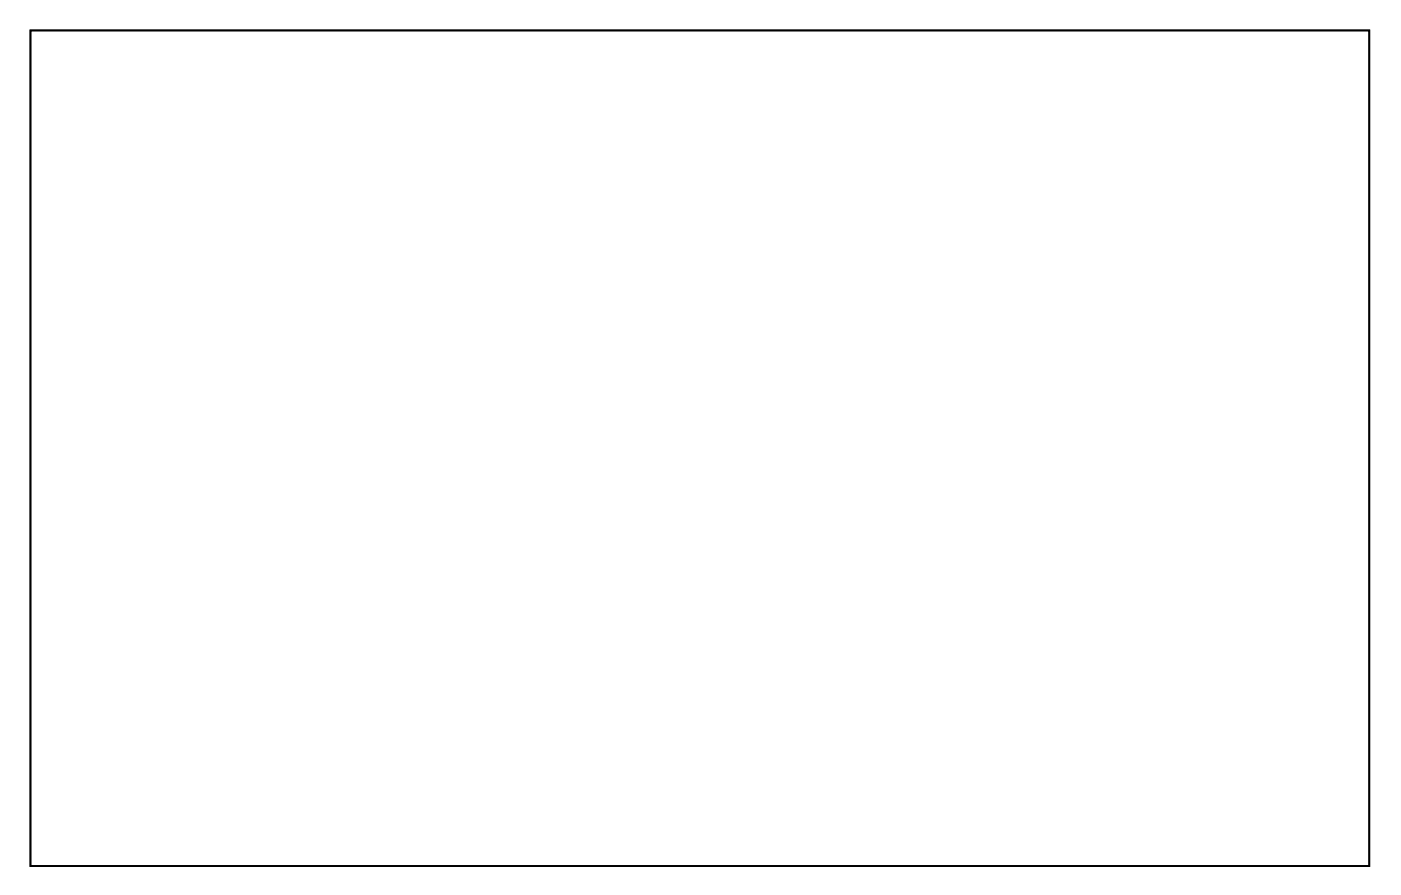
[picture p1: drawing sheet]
<svg xmlns="http://www.w3.org/2000/svg" width="167mm" height="107mm" viewBox="0 0 167 107" stroke-linecap="round" stroke-linejoin="round" font-family="sans-serif">
<path d="M3.6 3.6h159.8v99.8h-159.8z" fill="none" stroke="#000" stroke-width=".2"/>
<path d="M3.6 3.6h159.8v99.8h-159.8z" fill="none" stroke="#000" stroke-width=".12"/>
<path d="M7.2 87.2h5.2v7.2h-5.2z" fill="#fff"/>
<path d="M7.2 87.2h5.2v7.2h-5.2z" fill="none" stroke="#fff" stroke-width=".25"/>
<path d="M17.4 87.2h5.2v7.2h-5.2z" fill="#fff"/>
<path d="M17.4 87.2h5.2v7.2h-5.2z" fill="none" stroke="#fff" stroke-width=".25"/>
<path d="M9.1 54.5h1.5v1.5h-1.5z" fill="#fff"/>
<path d="M9.1 54.5h1.5v1.5h-1.5z" fill="none" stroke="#fff" stroke-width=".76" stroke-linecap="butt"/>
<circle cx="9.8" cy="55.2" r=".76" fill="#fff"/>
<circle cx="9.8" cy="55.2" r=".76" fill="none" stroke="#fff" stroke-width=".76" stroke-linecap="butt"/>
<circle cx="9.8" cy="50.2" r=".76" fill="#fff"/>
<circle cx="9.8" cy="50.2" r=".76" fill="none" stroke="#fff" stroke-width=".76" stroke-linecap="butt"/>
<circle cx="59.4" cy="89.5" r=".76" fill="#fff"/>
<circle cx="59.4" cy="89.5" r=".76" fill="none" stroke="#fff" stroke-width=".76" stroke-linecap="butt"/>
<circle cx="91.1" cy="78.1" r=".76" fill="#fff"/>
<circle cx="91.1" cy="78.1" r=".76" fill="none" stroke="#fff" stroke-width=".76" stroke-linecap="butt"/>
<circle cx="93.7" cy="78.1" r=".76" fill="#fff"/>
<circle cx="93.7" cy="78.1" r=".76" fill="none" stroke="#fff" stroke-width=".76" stroke-linecap="butt"/>
<circle cx="96.2" cy="78.1" r=".76" fill="#fff"/>
<circle cx="96.2" cy="78.1" r=".76" fill="none" stroke="#fff" stroke-width=".76" stroke-linecap="butt"/>
<circle cx="98.7" cy="78.1" r=".76" fill="#fff"/>
<circle cx="98.7" cy="78.1" r=".76" fill="none" stroke="#fff" stroke-width=".76" stroke-linecap="butt"/>
<circle cx="101.3" cy="78.1" r=".76" fill="#fff"/>
<circle cx="101.3" cy="78.1" r=".76" fill="none" stroke="#fff" stroke-width=".76" stroke-linecap="butt"/>
<circle cx="103.8" cy="78.1" r=".76" fill="#fff"/>
<circle cx="103.8" cy="78.1" r=".76" fill="none" stroke="#fff" stroke-width=".76" stroke-linecap="butt"/>
<circle cx="106.4" cy="78.1" r=".76" fill="#fff"/>
<circle cx="106.4" cy="78.1" r=".76" fill="none" stroke="#fff" stroke-width=".76" stroke-linecap="butt"/>
<circle cx="108.9" cy="78.1" r=".76" fill="#fff"/>
<circle cx="108.9" cy="78.1" r=".76" fill="none" stroke="#fff" stroke-width=".76" stroke-linecap="butt"/>
<circle cx="111.4" cy="78.1" r=".76" fill="#fff"/>
<circle cx="111.4" cy="78.1" r=".76" fill="none" stroke="#fff" stroke-width=".76" stroke-linecap="butt"/>
<circle cx="114" cy="78.1" r=".76" fill="#fff"/>
<circle cx="114" cy="78.1" r=".76" fill="none" stroke="#fff" stroke-width=".76" stroke-linecap="butt"/>
<circle cx="116.5" cy="78.1" r=".76" fill="#fff"/>
<circle cx="116.5" cy="78.1" r=".76" fill="none" stroke="#fff" stroke-width=".76" stroke-linecap="butt"/>
<circle cx="119.1" cy="78.1" r=".76" fill="#fff"/>
<circle cx="119.1" cy="78.1" r=".76" fill="none" stroke="#fff" stroke-width=".76" stroke-linecap="butt"/>
<circle cx="121.6" cy="78.1" r=".76" fill="#fff"/>
<circle cx="121.6" cy="78.1" r=".76" fill="none" stroke="#fff" stroke-width=".76" stroke-linecap="butt"/>
<circle cx="124.1" cy="78.1" r=".76" fill="#fff"/>
<circle cx="124.1" cy="78.1" r=".76" fill="none" stroke="#fff" stroke-width=".76" stroke-linecap="butt"/>
<circle cx="126.7" cy="78.1" r=".76" fill="#fff"/>
<circle cx="126.7" cy="78.1" r=".76" fill="none" stroke="#fff" stroke-width=".76" stroke-linecap="butt"/>
<circle cx="129.2" cy="78.1" r=".76" fill="#fff"/>
<circle cx="129.2" cy="78.1" r=".76" fill="none" stroke="#fff" stroke-width=".76" stroke-linecap="butt"/>
<circle cx="131.8" cy="78.1" r=".76" fill="#fff"/>
<circle cx="131.8" cy="78.1" r=".76" fill="none" stroke="#fff" stroke-width=".76" stroke-linecap="butt"/>
<circle cx="134.3" cy="78.1" r=".76" fill="#fff"/>
<circle cx="134.3" cy="78.1" r=".76" fill="none" stroke="#fff" stroke-width=".76" stroke-linecap="butt"/>
<circle cx="136.8" cy="78.1" r=".76" fill="#fff"/>
<circle cx="136.8" cy="78.1" r=".76" fill="none" stroke="#fff" stroke-width=".76" stroke-linecap="butt"/>
<circle cx="139.4" cy="78.1" r=".76" fill="#fff"/>
<circle cx="139.4" cy="78.1" r=".76" fill="none" stroke="#fff" stroke-width=".76" stroke-linecap="butt"/>
<circle cx="91.1" cy="78.1" r=".76" fill="#fff"/>
<circle cx="91.1" cy="78.1" r=".76" fill="none" stroke="#fff" stroke-width=".76" stroke-linecap="butt"/>
<circle cx="93.7" cy="78.1" r=".76" fill="#fff"/>
<circle cx="93.7" cy="78.1" r=".76" fill="none" stroke="#fff" stroke-width=".76" stroke-linecap="butt"/>
<circle cx="96.2" cy="78.1" r=".76" fill="#fff"/>
<circle cx="96.2" cy="78.1" r=".76" fill="none" stroke="#fff" stroke-width=".76" stroke-linecap="butt"/>
<circle cx="98.7" cy="78.1" r=".76" fill="#fff"/>
<circle cx="98.7" cy="78.1" r=".76" fill="none" stroke="#fff" stroke-width=".76" stroke-linecap="butt"/>
<circle cx="101.3" cy="78.1" r=".76" fill="#fff"/>
<circle cx="101.3" cy="78.1" r=".76" fill="none" stroke="#fff" stroke-width=".76" stroke-linecap="butt"/>
<circle cx="103.8" cy="78.1" r=".76" fill="#fff"/>
<circle cx="103.8" cy="78.1" r=".76" fill="none" stroke="#fff" stroke-width=".76" stroke-linecap="butt"/>
<circle cx="106.4" cy="78.1" r=".76" fill="#fff"/>
<circle cx="106.4" cy="78.1" r=".76" fill="none" stroke="#fff" stroke-width=".76" stroke-linecap="butt"/>
<circle cx="108.9" cy="78.1" r=".76" fill="#fff"/>
<circle cx="108.9" cy="78.1" r=".76" fill="none" stroke="#fff" stroke-width=".76" stroke-linecap="butt"/>
<circle cx="111.4" cy="78.1" r=".76" fill="#fff"/>
<circle cx="111.4" cy="78.1" r=".76" fill="none" stroke="#fff" stroke-width=".76" stroke-linecap="butt"/>
<circle cx="114" cy="78.1" r=".76" fill="#fff"/>
<circle cx="114" cy="78.1" r=".76" fill="none" stroke="#fff" stroke-width=".76" stroke-linecap="butt"/>
<circle cx="116.5" cy="78.1" r=".76" fill="#fff"/>
<circle cx="116.5" cy="78.1" r=".76" fill="none" stroke="#fff" stroke-width=".76" stroke-linecap="butt"/>
<circle cx="119.1" cy="78.1" r=".76" fill="#fff"/>
<circle cx="119.1" cy="78.1" r=".76" fill="none" stroke="#fff" stroke-width=".76" stroke-linecap="butt"/>
<circle cx="121.6" cy="78.1" r=".76" fill="#fff"/>
<circle cx="121.6" cy="78.1" r=".76" fill="none" stroke="#fff" stroke-width=".76" stroke-linecap="butt"/>
<circle cx="124.1" cy="78.1" r=".76" fill="#fff"/>
<circle cx="124.1" cy="78.1" r=".76" fill="none" stroke="#fff" stroke-width=".76" stroke-linecap="butt"/>
<circle cx="126.7" cy="78.1" r=".76" fill="#fff"/>
<circle cx="126.7" cy="78.1" r=".76" fill="none" stroke="#fff" stroke-width=".76" stroke-linecap="butt"/>
<circle cx="129.2" cy="78.1" r=".76" fill="#fff"/>
<circle cx="129.2" cy="78.1" r=".76" fill="none" stroke="#fff" stroke-width=".76" stroke-linecap="butt"/>
<circle cx="131.8" cy="78.1" r=".76" fill="#fff"/>
<circle cx="131.8" cy="78.1" r=".76" fill="none" stroke="#fff" stroke-width=".76" stroke-linecap="butt"/>
<circle cx="134.3" cy="78.1" r=".76" fill="#fff"/>
<circle cx="134.3" cy="78.1" r=".76" fill="none" stroke="#fff" stroke-width=".76" stroke-linecap="butt"/>
<circle cx="136.8" cy="78.1" r=".76" fill="#fff"/>
<circle cx="136.8" cy="78.1" r=".76" fill="none" stroke="#fff" stroke-width=".76" stroke-linecap="butt"/>
<circle cx="139.4" cy="78.1" r=".76" fill="#fff"/>
<circle cx="139.4" cy="78.1" r=".76" fill="none" stroke="#fff" stroke-width=".76" stroke-linecap="butt"/>
<circle cx="139.4" cy="75.6" r=".76" fill="#fff"/>
<circle cx="139.4" cy="75.6" r=".76" fill="none" stroke="#fff" stroke-width=".76" stroke-linecap="butt"/>
<circle cx="136.8" cy="75.6" r=".76" fill="#fff"/>
<circle cx="136.8" cy="75.6" r=".76" fill="none" stroke="#fff" stroke-width=".76" stroke-linecap="butt"/>
<circle cx="134.3" cy="75.6" r=".76" fill="#fff"/>
<circle cx="134.3" cy="75.6" r=".76" fill="none" stroke="#fff" stroke-width=".76" stroke-linecap="butt"/>
<circle cx="131.8" cy="75.6" r=".76" fill="#fff"/>
<circle cx="131.8" cy="75.6" r=".76" fill="none" stroke="#fff" stroke-width=".76" stroke-linecap="butt"/>
<circle cx="129.2" cy="75.6" r=".76" fill="#fff"/>
<circle cx="129.2" cy="75.6" r=".76" fill="none" stroke="#fff" stroke-width=".76" stroke-linecap="butt"/>
<circle cx="126.7" cy="75.6" r=".76" fill="#fff"/>
<circle cx="126.7" cy="75.6" r=".76" fill="none" stroke="#fff" stroke-width=".76" stroke-linecap="butt"/>
<circle cx="124.1" cy="75.6" r=".76" fill="#fff"/>
<circle cx="124.1" cy="75.6" r=".76" fill="none" stroke="#fff" stroke-width=".76" stroke-linecap="butt"/>
<circle cx="121.6" cy="75.6" r=".76" fill="#fff"/>
<circle cx="121.6" cy="75.6" r=".76" fill="none" stroke="#fff" stroke-width=".76" stroke-linecap="butt"/>
<circle cx="119.1" cy="75.6" r=".76" fill="#fff"/>
<circle cx="119.1" cy="75.6" r=".76" fill="none" stroke="#fff" stroke-width=".76" stroke-linecap="butt"/>
<circle cx="116.5" cy="75.6" r=".76" fill="#fff"/>
<circle cx="116.5" cy="75.6" r=".76" fill="none" stroke="#fff" stroke-width=".76" stroke-linecap="butt"/>
<circle cx="114" cy="75.6" r=".76" fill="#fff"/>
<circle cx="114" cy="75.6" r=".76" fill="none" stroke="#fff" stroke-width=".76" stroke-linecap="butt"/>
<circle cx="111.4" cy="75.6" r=".76" fill="#fff"/>
<circle cx="111.4" cy="75.6" r=".76" fill="none" stroke="#fff" stroke-width=".76" stroke-linecap="butt"/>
<circle cx="108.9" cy="75.6" r=".76" fill="#fff"/>
<circle cx="108.9" cy="75.6" r=".76" fill="none" stroke="#fff" stroke-width=".76" stroke-linecap="butt"/>
<circle cx="106.4" cy="75.6" r=".76" fill="#fff"/>
<circle cx="106.4" cy="75.6" r=".76" fill="none" stroke="#fff" stroke-width=".76" stroke-linecap="butt"/>
<circle cx="103.8" cy="75.6" r=".76" fill="#fff"/>
<circle cx="103.8" cy="75.6" r=".76" fill="none" stroke="#fff" stroke-width=".76" stroke-linecap="butt"/>
<circle cx="101.3" cy="75.6" r=".76" fill="#fff"/>
<circle cx="101.3" cy="75.6" r=".76" fill="none" stroke="#fff" stroke-width=".76" stroke-linecap="butt"/>
<circle cx="98.7" cy="75.6" r=".76" fill="#fff"/>
<circle cx="98.7" cy="75.6" r=".76" fill="none" stroke="#fff" stroke-width=".76" stroke-linecap="butt"/>
<circle cx="96.2" cy="75.6" r=".76" fill="#fff"/>
<circle cx="96.2" cy="75.6" r=".76" fill="none" stroke="#fff" stroke-width=".76" stroke-linecap="butt"/>
<circle cx="93.7" cy="75.6" r=".76" fill="#fff"/>
<circle cx="93.7" cy="75.6" r=".76" fill="none" stroke="#fff" stroke-width=".76" stroke-linecap="butt"/>
<circle cx="91.1" cy="75.6" r=".76" fill="#fff"/>
<circle cx="91.1" cy="75.6" r=".76" fill="none" stroke="#fff" stroke-width=".76" stroke-linecap="butt"/>
<circle cx="35.2" cy="62.9" r=".76" fill="#fff"/>
<circle cx="35.2" cy="62.9" r=".76" fill="none" stroke="#fff" stroke-width=".76" stroke-linecap="butt"/>
<circle cx="35.2" cy="60.3" r=".76" fill="#fff"/>
<circle cx="35.2" cy="60.3" r=".76" fill="none" stroke="#fff" stroke-width=".76" stroke-linecap="butt"/>
<circle cx="44.1" cy="8.2" r=".76" fill="#fff"/>
<circle cx="44.1" cy="8.2" r=".76" fill="none" stroke="#fff" stroke-width=".76" stroke-linecap="butt"/>
<circle cx="46.7" cy="8.2" r=".76" fill="#fff"/>
<circle cx="46.7" cy="8.2" r=".76" fill="none" stroke="#fff" stroke-width=".76" stroke-linecap="butt"/>
<circle cx="49.2" cy="8.2" r=".76" fill="#fff"/>
<circle cx="49.2" cy="8.2" r=".76" fill="none" stroke="#fff" stroke-width=".76" stroke-linecap="butt"/>
<circle cx="51.7" cy="8.2" r=".76" fill="#fff"/>
<circle cx="51.7" cy="8.2" r=".76" fill="none" stroke="#fff" stroke-width=".76" stroke-linecap="butt"/>
<circle cx="54.3" cy="8.2" r=".76" fill="#fff"/>
<circle cx="54.3" cy="8.2" r=".76" fill="none" stroke="#fff" stroke-width=".76" stroke-linecap="butt"/>
<circle cx="44.1" cy="8.2" r=".76" fill="#fff"/>
<circle cx="44.1" cy="8.2" r=".76" fill="none" stroke="#fff" stroke-width=".76" stroke-linecap="butt"/>
<circle cx="46.7" cy="8.2" r=".76" fill="#fff"/>
<circle cx="46.7" cy="8.2" r=".76" fill="none" stroke="#fff" stroke-width=".76" stroke-linecap="butt"/>
<circle cx="49.2" cy="8.2" r=".76" fill="#fff"/>
<circle cx="49.2" cy="8.2" r=".76" fill="none" stroke="#fff" stroke-width=".76" stroke-linecap="butt"/>
<circle cx="51.7" cy="8.2" r=".76" fill="#fff"/>
<circle cx="51.7" cy="8.2" r=".76" fill="none" stroke="#fff" stroke-width=".76" stroke-linecap="butt"/>
<circle cx="54.3" cy="8.2" r=".76" fill="#fff"/>
<circle cx="54.3" cy="8.2" r=".76" fill="none" stroke="#fff" stroke-width=".76" stroke-linecap="butt"/>
<circle cx="54.3" cy="5.7" r=".76" fill="#fff"/>
<circle cx="54.3" cy="5.7" r=".76" fill="none" stroke="#fff" stroke-width=".76" stroke-linecap="butt"/>
<circle cx="51.7" cy="5.7" r=".76" fill="#fff"/>
<circle cx="51.7" cy="5.7" r=".76" fill="none" stroke="#fff" stroke-width=".76" stroke-linecap="butt"/>
<circle cx="49.2" cy="5.7" r=".76" fill="#fff"/>
<circle cx="49.2" cy="5.7" r=".76" fill="none" stroke="#fff" stroke-width=".76" stroke-linecap="butt"/>
<circle cx="46.7" cy="5.7" r=".76" fill="#fff"/>
<circle cx="46.7" cy="5.7" r=".76" fill="none" stroke="#fff" stroke-width=".76" stroke-linecap="butt"/>
<circle cx="44.1" cy="5.7" r=".76" fill="#fff"/>
<circle cx="44.1" cy="5.7" r=".76" fill="none" stroke="#fff" stroke-width=".76" stroke-linecap="butt"/>
<circle cx="101.3" cy="29.3" r=".76" fill="#fff"/>
<circle cx="101.3" cy="29.3" r=".76" fill="none" stroke="#fff" stroke-width=".76" stroke-linecap="butt"/>
<circle cx="98.7" cy="29.3" r=".76" fill="#fff"/>
<circle cx="98.7" cy="29.3" r=".76" fill="none" stroke="#fff" stroke-width=".76" stroke-linecap="butt"/>
<circle cx="101.3" cy="29.3" r=".76" fill="#fff"/>
<circle cx="101.3" cy="29.3" r=".76" fill="none" stroke="#fff" stroke-width=".76" stroke-linecap="butt"/>
<circle cx="98.7" cy="29.3" r=".76" fill="#fff"/>
<circle cx="98.7" cy="29.3" r=".76" fill="none" stroke="#fff" stroke-width=".76" stroke-linecap="butt"/>
<circle cx="98.7" cy="31.8" r=".76" fill="#fff"/>
<circle cx="98.7" cy="31.8" r=".76" fill="none" stroke="#fff" stroke-width=".76" stroke-linecap="butt"/>
<circle cx="101.3" cy="31.8" r=".76" fill="#fff"/>
<circle cx="101.3" cy="31.8" r=".76" fill="none" stroke="#fff" stroke-width=".76" stroke-linecap="butt"/>
<circle cx="124.1" cy="29.3" r=".76" fill="#fff"/>
<circle cx="124.1" cy="29.3" r=".76" fill="none" stroke="#fff" stroke-width=".76" stroke-linecap="butt"/>
<circle cx="121.6" cy="29.3" r=".76" fill="#fff"/>
<circle cx="121.6" cy="29.3" r=".76" fill="none" stroke="#fff" stroke-width=".76" stroke-linecap="butt"/>
<circle cx="119.1" cy="29.3" r=".76" fill="#fff"/>
<circle cx="119.1" cy="29.3" r=".76" fill="none" stroke="#fff" stroke-width=".76" stroke-linecap="butt"/>
<circle cx="116.5" cy="29.3" r=".76" fill="#fff"/>
<circle cx="116.5" cy="29.3" r=".76" fill="none" stroke="#fff" stroke-width=".76" stroke-linecap="butt"/>
<circle cx="114" cy="29.3" r=".76" fill="#fff"/>
<circle cx="114" cy="29.3" r=".76" fill="none" stroke="#fff" stroke-width=".76" stroke-linecap="butt"/>
<circle cx="111.4" cy="29.3" r=".76" fill="#fff"/>
<circle cx="111.4" cy="29.3" r=".76" fill="none" stroke="#fff" stroke-width=".76" stroke-linecap="butt"/>
<circle cx="108.9" cy="29.3" r=".76" fill="#fff"/>
<circle cx="108.9" cy="29.3" r=".76" fill="none" stroke="#fff" stroke-width=".76" stroke-linecap="butt"/>
<circle cx="106.4" cy="29.3" r=".76" fill="#fff"/>
<circle cx="106.4" cy="29.3" r=".76" fill="none" stroke="#fff" stroke-width=".76" stroke-linecap="butt"/>
<circle cx="103.8" cy="29.3" r=".76" fill="#fff"/>
<circle cx="103.8" cy="29.3" r=".76" fill="none" stroke="#fff" stroke-width=".76" stroke-linecap="butt"/>
<circle cx="124.1" cy="29.3" r=".76" fill="#fff"/>
<circle cx="124.1" cy="29.3" r=".76" fill="none" stroke="#fff" stroke-width=".76" stroke-linecap="butt"/>
<circle cx="121.6" cy="29.3" r=".76" fill="#fff"/>
<circle cx="121.6" cy="29.3" r=".76" fill="none" stroke="#fff" stroke-width=".76" stroke-linecap="butt"/>
<circle cx="119.1" cy="29.3" r=".76" fill="#fff"/>
<circle cx="119.1" cy="29.3" r=".76" fill="none" stroke="#fff" stroke-width=".76" stroke-linecap="butt"/>
<circle cx="116.5" cy="29.3" r=".76" fill="#fff"/>
<circle cx="116.5" cy="29.3" r=".76" fill="none" stroke="#fff" stroke-width=".76" stroke-linecap="butt"/>
<circle cx="114" cy="29.3" r=".76" fill="#fff"/>
<circle cx="114" cy="29.3" r=".76" fill="none" stroke="#fff" stroke-width=".76" stroke-linecap="butt"/>
<circle cx="111.4" cy="29.3" r=".76" fill="#fff"/>
<circle cx="111.4" cy="29.3" r=".76" fill="none" stroke="#fff" stroke-width=".76" stroke-linecap="butt"/>
<circle cx="108.9" cy="29.3" r=".76" fill="#fff"/>
<circle cx="108.9" cy="29.3" r=".76" fill="none" stroke="#fff" stroke-width=".76" stroke-linecap="butt"/>
<circle cx="106.4" cy="29.3" r=".76" fill="#fff"/>
<circle cx="106.4" cy="29.3" r=".76" fill="none" stroke="#fff" stroke-width=".76" stroke-linecap="butt"/>
<circle cx="103.8" cy="29.3" r=".76" fill="#fff"/>
<circle cx="103.8" cy="29.3" r=".76" fill="none" stroke="#fff" stroke-width=".76" stroke-linecap="butt"/>
<circle cx="103.8" cy="31.8" r=".76" fill="#fff"/>
<circle cx="103.8" cy="31.8" r=".76" fill="none" stroke="#fff" stroke-width=".76" stroke-linecap="butt"/>
<circle cx="106.4" cy="31.8" r=".76" fill="#fff"/>
<circle cx="106.4" cy="31.8" r=".76" fill="none" stroke="#fff" stroke-width=".76" stroke-linecap="butt"/>
<circle cx="108.9" cy="31.8" r=".76" fill="#fff"/>
<circle cx="108.9" cy="31.8" r=".76" fill="none" stroke="#fff" stroke-width=".76" stroke-linecap="butt"/>
<circle cx="111.4" cy="31.8" r=".76" fill="#fff"/>
<circle cx="111.4" cy="31.8" r=".76" fill="none" stroke="#fff" stroke-width=".76" stroke-linecap="butt"/>
<circle cx="114" cy="31.8" r=".76" fill="#fff"/>
<circle cx="114" cy="31.8" r=".76" fill="none" stroke="#fff" stroke-width=".76" stroke-linecap="butt"/>
<circle cx="116.5" cy="31.8" r=".76" fill="#fff"/>
<circle cx="116.5" cy="31.8" r=".76" fill="none" stroke="#fff" stroke-width=".76" stroke-linecap="butt"/>
<circle cx="119.1" cy="31.8" r=".76" fill="#fff"/>
<circle cx="119.1" cy="31.8" r=".76" fill="none" stroke="#fff" stroke-width=".76" stroke-linecap="butt"/>
<circle cx="121.6" cy="31.8" r=".76" fill="#fff"/>
<circle cx="121.6" cy="31.8" r=".76" fill="none" stroke="#fff" stroke-width=".76" stroke-linecap="butt"/>
<circle cx="124.1" cy="31.8" r=".76" fill="#fff"/>
<circle cx="124.1" cy="31.8" r=".76" fill="none" stroke="#fff" stroke-width=".76" stroke-linecap="butt"/>
<circle cx="93.7" cy="8.2" r=".76" fill="#fff"/>
<circle cx="93.7" cy="8.2" r=".76" fill="none" stroke="#fff" stroke-width=".76" stroke-linecap="butt"/>
<circle cx="93.7" cy="5.7" r=".76" fill="#fff"/>
<circle cx="93.7" cy="5.7" r=".76" fill="none" stroke="#fff" stroke-width=".76" stroke-linecap="butt"/>
<circle cx="93.7" cy="8.2" r=".76" fill="#fff"/>
<circle cx="93.7" cy="8.2" r=".76" fill="none" stroke="#fff" stroke-width=".76" stroke-linecap="butt"/>
<circle cx="93.7" cy="5.7" r=".76" fill="#fff"/>
<circle cx="93.7" cy="5.7" r=".76" fill="none" stroke="#fff" stroke-width=".76" stroke-linecap="butt"/>
<circle cx="91.1" cy="5.7" r=".76" fill="#fff"/>
<circle cx="91.1" cy="5.7" r=".76" fill="none" stroke="#fff" stroke-width=".76" stroke-linecap="butt"/>
<circle cx="91.1" cy="8.2" r=".76" fill="#fff"/>
<circle cx="91.1" cy="8.2" r=".76" fill="none" stroke="#fff" stroke-width=".76" stroke-linecap="butt"/>
<circle cx="87.3" cy="8.2" r=".76" fill="#fff"/>
<circle cx="87.3" cy="8.2" r=".76" fill="none" stroke="#fff" stroke-width=".76" stroke-linecap="butt"/>
<circle cx="87.3" cy="5.7" r=".76" fill="#fff"/>
<circle cx="87.3" cy="5.7" r=".76" fill="none" stroke="#fff" stroke-width=".76" stroke-linecap="butt"/>
<circle cx="87.3" cy="8.2" r=".76" fill="#fff"/>
<circle cx="87.3" cy="8.2" r=".76" fill="none" stroke="#fff" stroke-width=".76" stroke-linecap="butt"/>
<circle cx="87.3" cy="5.7" r=".76" fill="#fff"/>
<circle cx="87.3" cy="5.7" r=".76" fill="none" stroke="#fff" stroke-width=".76" stroke-linecap="butt"/>
<circle cx="84.8" cy="5.7" r=".76" fill="#fff"/>
<circle cx="84.8" cy="5.7" r=".76" fill="none" stroke="#fff" stroke-width=".76" stroke-linecap="butt"/>
<circle cx="84.8" cy="8.2" r=".76" fill="#fff"/>
<circle cx="84.8" cy="8.2" r=".76" fill="none" stroke="#fff" stroke-width=".76" stroke-linecap="butt"/>
<circle cx="130.5" cy="81.9" r=".76" fill="#fff"/>
<circle cx="130.5" cy="81.9" r=".76" fill="none" stroke="#fff" stroke-width=".76" stroke-linecap="butt"/>
<circle cx="127.9" cy="81.9" r=".76" fill="#fff"/>
<circle cx="127.9" cy="81.9" r=".76" fill="none" stroke="#fff" stroke-width=".76" stroke-linecap="butt"/>
<circle cx="125.4" cy="81.9" r=".76" fill="#fff"/>
<circle cx="125.4" cy="81.9" r=".76" fill="none" stroke="#fff" stroke-width=".76" stroke-linecap="butt"/>
<circle cx="122.9" cy="81.9" r=".76" fill="#fff"/>
<circle cx="122.9" cy="81.9" r=".76" fill="none" stroke="#fff" stroke-width=".76" stroke-linecap="butt"/>
<circle cx="120.3" cy="81.9" r=".76" fill="#fff"/>
<circle cx="120.3" cy="81.9" r=".76" fill="none" stroke="#fff" stroke-width=".76" stroke-linecap="butt"/>
<circle cx="117.8" cy="81.9" r=".76" fill="#fff"/>
<circle cx="117.8" cy="81.9" r=".76" fill="none" stroke="#fff" stroke-width=".76" stroke-linecap="butt"/>
<circle cx="58.1" cy="84.4" r=".76" fill="#fff"/>
<circle cx="58.1" cy="84.4" r=".76" fill="none" stroke="#fff" stroke-width=".76" stroke-linecap="butt"/>
<circle cx="18.7" cy="51.4" r=".76" fill="#fff"/>
<circle cx="18.7" cy="51.4" r=".76" fill="none" stroke="#fff" stroke-width=".76" stroke-linecap="butt"/>
<circle cx="18.7" cy="54" r=".76" fill="#fff"/>
<circle cx="18.7" cy="54" r=".76" fill="none" stroke="#fff" stroke-width=".76" stroke-linecap="butt"/>
<circle cx="17.5" cy="66.7" r=".76" fill="#fff"/>
<circle cx="17.5" cy="66.7" r=".76" fill="none" stroke="#fff" stroke-width=".76" stroke-linecap="butt"/>
<circle cx="18.7" cy="84.4" r=".76" fill="#fff"/>
<circle cx="18.7" cy="84.4" r=".76" fill="none" stroke="#fff" stroke-width=".76" stroke-linecap="butt"/>
<circle cx="103.8" cy="73" r=".76" fill="#fff"/>
<circle cx="103.8" cy="73" r=".76" fill="none" stroke="#fff" stroke-width=".76" stroke-linecap="butt"/>
<circle cx="101.3" cy="73" r=".76" fill="#fff"/>
<circle cx="101.3" cy="73" r=".76" fill="none" stroke="#fff" stroke-width=".76" stroke-linecap="butt"/>
<circle cx="98.7" cy="73" r=".76" fill="#fff"/>
<circle cx="98.7" cy="73" r=".76" fill="none" stroke="#fff" stroke-width=".76" stroke-linecap="butt"/>
<circle cx="96.2" cy="73" r=".76" fill="#fff"/>
<circle cx="96.2" cy="73" r=".76" fill="none" stroke="#fff" stroke-width=".76" stroke-linecap="butt"/>
<circle cx="93.7" cy="73" r=".76" fill="#fff"/>
<circle cx="93.7" cy="73" r=".76" fill="none" stroke="#fff" stroke-width=".76" stroke-linecap="butt"/>
<circle cx="130.5" cy="71.7" r=".76" fill="#fff"/>
<circle cx="130.5" cy="71.7" r=".76" fill="none" stroke="#fff" stroke-width=".76" stroke-linecap="butt"/>
<circle cx="127.9" cy="71.7" r=".76" fill="#fff"/>
<circle cx="127.9" cy="71.7" r=".76" fill="none" stroke="#fff" stroke-width=".76" stroke-linecap="butt"/>
<circle cx="125.4" cy="71.7" r=".76" fill="#fff"/>
<circle cx="125.4" cy="71.7" r=".76" fill="none" stroke="#fff" stroke-width=".76" stroke-linecap="butt"/>
<circle cx="122.9" cy="71.7" r=".76" fill="#fff"/>
<circle cx="122.9" cy="71.7" r=".76" fill="none" stroke="#fff" stroke-width=".76" stroke-linecap="butt"/>
<circle cx="100" cy="81.9" r=".76" fill="#fff"/>
<circle cx="100" cy="81.9" r=".76" fill="none" stroke="#fff" stroke-width=".76" stroke-linecap="butt"/>
<circle cx="97.5" cy="81.9" r=".76" fill="#fff"/>
<circle cx="97.5" cy="81.9" r=".76" fill="none" stroke="#fff" stroke-width=".76" stroke-linecap="butt"/>
<circle cx="94.9" cy="81.9" r=".76" fill="#fff"/>
<circle cx="94.9" cy="81.9" r=".76" fill="none" stroke="#fff" stroke-width=".76" stroke-linecap="butt"/>
<circle cx="92.4" cy="81.9" r=".76" fill="#fff"/>
<circle cx="92.4" cy="81.9" r=".76" fill="none" stroke="#fff" stroke-width=".76" stroke-linecap="butt"/>
<circle cx="111.4" cy="93.3" r=".76" fill="#fff"/>
<circle cx="111.4" cy="93.3" r=".76" fill="none" stroke="#fff" stroke-width=".76" stroke-linecap="butt"/>
<circle cx="114" cy="93.3" r=".76" fill="#fff"/>
<circle cx="114" cy="93.3" r=".76" fill="none" stroke="#fff" stroke-width=".76" stroke-linecap="butt"/>
<circle cx="116.5" cy="93.3" r=".76" fill="#fff"/>
<circle cx="116.5" cy="93.3" r=".76" fill="none" stroke="#fff" stroke-width=".76" stroke-linecap="butt"/>
<circle cx="119.1" cy="93.3" r=".76" fill="#fff"/>
<circle cx="119.1" cy="93.3" r=".76" fill="none" stroke="#fff" stroke-width=".76" stroke-linecap="butt"/>
<circle cx="121.6" cy="93.3" r=".76" fill="#fff"/>
<circle cx="121.6" cy="93.3" r=".76" fill="none" stroke="#fff" stroke-width=".76" stroke-linecap="butt"/>
<circle cx="124.1" cy="93.3" r=".76" fill="#fff"/>
<circle cx="124.1" cy="93.3" r=".76" fill="none" stroke="#fff" stroke-width=".76" stroke-linecap="butt"/>
<circle cx="126.7" cy="93.3" r=".76" fill="#fff"/>
<circle cx="126.7" cy="93.3" r=".76" fill="none" stroke="#fff" stroke-width=".76" stroke-linecap="butt"/>
<circle cx="129.2" cy="93.3" r=".76" fill="#fff"/>
<circle cx="129.2" cy="93.3" r=".76" fill="none" stroke="#fff" stroke-width=".76" stroke-linecap="butt"/>
<circle cx="131.8" cy="93.3" r=".76" fill="#fff"/>
<circle cx="131.8" cy="93.3" r=".76" fill="none" stroke="#fff" stroke-width=".76" stroke-linecap="butt"/>
<circle cx="134.3" cy="93.3" r=".76" fill="#fff"/>
<circle cx="134.3" cy="93.3" r=".76" fill="none" stroke="#fff" stroke-width=".76" stroke-linecap="butt"/>
<circle cx="111.4" cy="93.3" r=".76" fill="#fff"/>
<circle cx="111.4" cy="93.3" r=".76" fill="none" stroke="#fff" stroke-width=".76" stroke-linecap="butt"/>
<circle cx="114" cy="93.3" r=".76" fill="#fff"/>
<circle cx="114" cy="93.3" r=".76" fill="none" stroke="#fff" stroke-width=".76" stroke-linecap="butt"/>
<circle cx="116.5" cy="93.3" r=".76" fill="#fff"/>
<circle cx="116.5" cy="93.3" r=".76" fill="none" stroke="#fff" stroke-width=".76" stroke-linecap="butt"/>
<circle cx="119.1" cy="93.3" r=".76" fill="#fff"/>
<circle cx="119.1" cy="93.3" r=".76" fill="none" stroke="#fff" stroke-width=".76" stroke-linecap="butt"/>
<circle cx="121.6" cy="93.3" r=".76" fill="#fff"/>
<circle cx="121.6" cy="93.3" r=".76" fill="none" stroke="#fff" stroke-width=".76" stroke-linecap="butt"/>
<circle cx="124.1" cy="93.3" r=".76" fill="#fff"/>
<circle cx="124.1" cy="93.3" r=".76" fill="none" stroke="#fff" stroke-width=".76" stroke-linecap="butt"/>
<circle cx="126.7" cy="93.3" r=".76" fill="#fff"/>
<circle cx="126.7" cy="93.3" r=".76" fill="none" stroke="#fff" stroke-width=".76" stroke-linecap="butt"/>
<circle cx="129.2" cy="93.3" r=".76" fill="#fff"/>
<circle cx="129.2" cy="93.3" r=".76" fill="none" stroke="#fff" stroke-width=".76" stroke-linecap="butt"/>
<circle cx="131.8" cy="93.3" r=".76" fill="#fff"/>
<circle cx="131.8" cy="93.3" r=".76" fill="none" stroke="#fff" stroke-width=".76" stroke-linecap="butt"/>
<circle cx="134.3" cy="93.3" r=".76" fill="#fff"/>
<circle cx="134.3" cy="93.3" r=".76" fill="none" stroke="#fff" stroke-width=".76" stroke-linecap="butt"/>
<circle cx="134.3" cy="90.8" r=".76" fill="#fff"/>
<circle cx="134.3" cy="90.8" r=".76" fill="none" stroke="#fff" stroke-width=".76" stroke-linecap="butt"/>
<circle cx="131.8" cy="90.8" r=".76" fill="#fff"/>
<circle cx="131.8" cy="90.8" r=".76" fill="none" stroke="#fff" stroke-width=".76" stroke-linecap="butt"/>
<circle cx="129.2" cy="90.8" r=".76" fill="#fff"/>
<circle cx="129.2" cy="90.8" r=".76" fill="none" stroke="#fff" stroke-width=".76" stroke-linecap="butt"/>
<circle cx="126.7" cy="90.8" r=".76" fill="#fff"/>
<circle cx="126.7" cy="90.8" r=".76" fill="none" stroke="#fff" stroke-width=".76" stroke-linecap="butt"/>
<circle cx="124.1" cy="90.8" r=".76" fill="#fff"/>
<circle cx="124.1" cy="90.8" r=".76" fill="none" stroke="#fff" stroke-width=".76" stroke-linecap="butt"/>
<circle cx="121.6" cy="90.8" r=".76" fill="#fff"/>
<circle cx="121.6" cy="90.8" r=".76" fill="none" stroke="#fff" stroke-width=".76" stroke-linecap="butt"/>
<circle cx="119.1" cy="90.8" r=".76" fill="#fff"/>
<circle cx="119.1" cy="90.8" r=".76" fill="none" stroke="#fff" stroke-width=".76" stroke-linecap="butt"/>
<circle cx="116.5" cy="90.8" r=".76" fill="#fff"/>
<circle cx="116.5" cy="90.8" r=".76" fill="none" stroke="#fff" stroke-width=".76" stroke-linecap="butt"/>
<circle cx="114" cy="90.8" r=".76" fill="#fff"/>
<circle cx="114" cy="90.8" r=".76" fill="none" stroke="#fff" stroke-width=".76" stroke-linecap="butt"/>
<circle cx="111.4" cy="90.8" r=".76" fill="#fff"/>
<circle cx="111.4" cy="90.8" r=".76" fill="none" stroke="#fff" stroke-width=".76" stroke-linecap="butt"/>
<circle cx="83.5" cy="97.1" r=".76" fill="#fff"/>
<circle cx="83.5" cy="97.1" r=".76" fill="none" stroke="#fff" stroke-width=".76" stroke-linecap="butt"/>
<circle cx="86" cy="97.1" r=".76" fill="#fff"/>
<circle cx="86" cy="97.1" r=".76" fill="none" stroke="#fff" stroke-width=".76" stroke-linecap="butt"/>
<circle cx="88.6" cy="97.1" r=".76" fill="#fff"/>
<circle cx="88.6" cy="97.1" r=".76" fill="none" stroke="#fff" stroke-width=".76" stroke-linecap="butt"/>
<circle cx="91.1" cy="97.1" r=".76" fill="#fff"/>
<circle cx="91.1" cy="97.1" r=".76" fill="none" stroke="#fff" stroke-width=".76" stroke-linecap="butt"/>
<circle cx="93.7" cy="97.1" r=".76" fill="#fff"/>
<circle cx="93.7" cy="97.1" r=".76" fill="none" stroke="#fff" stroke-width=".76" stroke-linecap="butt"/>
<circle cx="96.2" cy="97.1" r=".76" fill="#fff"/>
<circle cx="96.2" cy="97.1" r=".76" fill="none" stroke="#fff" stroke-width=".76" stroke-linecap="butt"/>
<circle cx="98.7" cy="97.1" r=".76" fill="#fff"/>
<circle cx="98.7" cy="97.1" r=".76" fill="none" stroke="#fff" stroke-width=".76" stroke-linecap="butt"/>
<circle cx="101.3" cy="97.1" r=".76" fill="#fff"/>
<circle cx="101.3" cy="97.1" r=".76" fill="none" stroke="#fff" stroke-width=".76" stroke-linecap="butt"/>
<circle cx="103.8" cy="97.1" r=".76" fill="#fff"/>
<circle cx="103.8" cy="97.1" r=".76" fill="none" stroke="#fff" stroke-width=".76" stroke-linecap="butt"/>
<circle cx="106.4" cy="97.1" r=".76" fill="#fff"/>
<circle cx="106.4" cy="97.1" r=".76" fill="none" stroke="#fff" stroke-width=".76" stroke-linecap="butt"/>
<circle cx="83.5" cy="97.1" r=".76" fill="#fff"/>
<circle cx="83.5" cy="97.1" r=".76" fill="none" stroke="#fff" stroke-width=".76" stroke-linecap="butt"/>
<circle cx="86" cy="97.1" r=".76" fill="#fff"/>
<circle cx="86" cy="97.1" r=".76" fill="none" stroke="#fff" stroke-width=".76" stroke-linecap="butt"/>
<circle cx="88.6" cy="97.1" r=".76" fill="#fff"/>
<circle cx="88.6" cy="97.1" r=".76" fill="none" stroke="#fff" stroke-width=".76" stroke-linecap="butt"/>
<circle cx="91.1" cy="97.1" r=".76" fill="#fff"/>
<circle cx="91.1" cy="97.1" r=".76" fill="none" stroke="#fff" stroke-width=".76" stroke-linecap="butt"/>
<circle cx="93.7" cy="97.1" r=".76" fill="#fff"/>
<circle cx="93.7" cy="97.1" r=".76" fill="none" stroke="#fff" stroke-width=".76" stroke-linecap="butt"/>
<circle cx="96.2" cy="97.1" r=".76" fill="#fff"/>
<circle cx="96.2" cy="97.1" r=".76" fill="none" stroke="#fff" stroke-width=".76" stroke-linecap="butt"/>
<circle cx="98.7" cy="97.1" r=".76" fill="#fff"/>
<circle cx="98.7" cy="97.1" r=".76" fill="none" stroke="#fff" stroke-width=".76" stroke-linecap="butt"/>
<circle cx="101.3" cy="97.1" r=".76" fill="#fff"/>
<circle cx="101.3" cy="97.1" r=".76" fill="none" stroke="#fff" stroke-width=".76" stroke-linecap="butt"/>
<circle cx="103.8" cy="97.1" r=".76" fill="#fff"/>
<circle cx="103.8" cy="97.1" r=".76" fill="none" stroke="#fff" stroke-width=".76" stroke-linecap="butt"/>
<circle cx="106.4" cy="97.1" r=".76" fill="#fff"/>
<circle cx="106.4" cy="97.1" r=".76" fill="none" stroke="#fff" stroke-width=".76" stroke-linecap="butt"/>
<circle cx="106.4" cy="94.6" r=".76" fill="#fff"/>
<circle cx="106.4" cy="94.6" r=".76" fill="none" stroke="#fff" stroke-width=".76" stroke-linecap="butt"/>
<circle cx="103.8" cy="94.6" r=".76" fill="#fff"/>
<circle cx="103.8" cy="94.6" r=".76" fill="none" stroke="#fff" stroke-width=".76" stroke-linecap="butt"/>
<circle cx="101.3" cy="94.6" r=".76" fill="#fff"/>
<circle cx="101.3" cy="94.6" r=".76" fill="none" stroke="#fff" stroke-width=".76" stroke-linecap="butt"/>
<circle cx="98.7" cy="94.6" r=".76" fill="#fff"/>
<circle cx="98.7" cy="94.6" r=".76" fill="none" stroke="#fff" stroke-width=".76" stroke-linecap="butt"/>
<circle cx="96.2" cy="94.6" r=".76" fill="#fff"/>
<circle cx="96.2" cy="94.6" r=".76" fill="none" stroke="#fff" stroke-width=".76" stroke-linecap="butt"/>
<circle cx="93.7" cy="94.6" r=".76" fill="#fff"/>
<circle cx="93.7" cy="94.6" r=".76" fill="none" stroke="#fff" stroke-width=".76" stroke-linecap="butt"/>
<circle cx="91.1" cy="94.6" r=".76" fill="#fff"/>
<circle cx="91.1" cy="94.6" r=".76" fill="none" stroke="#fff" stroke-width=".76" stroke-linecap="butt"/>
<circle cx="88.6" cy="94.6" r=".76" fill="#fff"/>
<circle cx="88.6" cy="94.6" r=".76" fill="none" stroke="#fff" stroke-width=".76" stroke-linecap="butt"/>
<circle cx="86" cy="94.6" r=".76" fill="#fff"/>
<circle cx="86" cy="94.6" r=".76" fill="none" stroke="#fff" stroke-width=".76" stroke-linecap="butt"/>
<circle cx="83.5" cy="94.6" r=".76" fill="#fff"/>
<circle cx="83.5" cy="94.6" r=".76" fill="none" stroke="#fff" stroke-width=".76" stroke-linecap="butt"/>
<circle cx="53" cy="97.1" r=".76" fill="#fff"/>
<circle cx="53" cy="97.1" r=".76" fill="none" stroke="#fff" stroke-width=".76" stroke-linecap="butt"/>
<circle cx="55.6" cy="97.1" r=".76" fill="#fff"/>
<circle cx="55.6" cy="97.1" r=".76" fill="none" stroke="#fff" stroke-width=".76" stroke-linecap="butt"/>
<circle cx="58.1" cy="97.1" r=".76" fill="#fff"/>
<circle cx="58.1" cy="97.1" r=".76" fill="none" stroke="#fff" stroke-width=".76" stroke-linecap="butt"/>
<circle cx="60.6" cy="97.1" r=".76" fill="#fff"/>
<circle cx="60.6" cy="97.1" r=".76" fill="none" stroke="#fff" stroke-width=".76" stroke-linecap="butt"/>
<circle cx="63.2" cy="97.1" r=".76" fill="#fff"/>
<circle cx="63.2" cy="97.1" r=".76" fill="none" stroke="#fff" stroke-width=".76" stroke-linecap="butt"/>
<circle cx="65.7" cy="97.1" r=".76" fill="#fff"/>
<circle cx="65.7" cy="97.1" r=".76" fill="none" stroke="#fff" stroke-width=".76" stroke-linecap="butt"/>
<circle cx="68.3" cy="97.1" r=".76" fill="#fff"/>
<circle cx="68.3" cy="97.1" r=".76" fill="none" stroke="#fff" stroke-width=".76" stroke-linecap="butt"/>
<circle cx="70.8" cy="97.1" r=".76" fill="#fff"/>
<circle cx="70.8" cy="97.1" r=".76" fill="none" stroke="#fff" stroke-width=".76" stroke-linecap="butt"/>
<circle cx="73.3" cy="97.1" r=".76" fill="#fff"/>
<circle cx="73.3" cy="97.1" r=".76" fill="none" stroke="#fff" stroke-width=".76" stroke-linecap="butt"/>
<circle cx="75.9" cy="97.1" r=".76" fill="#fff"/>
<circle cx="75.9" cy="97.1" r=".76" fill="none" stroke="#fff" stroke-width=".76" stroke-linecap="butt"/>
<circle cx="53" cy="97.1" r=".76" fill="#fff"/>
<circle cx="53" cy="97.1" r=".76" fill="none" stroke="#fff" stroke-width=".76" stroke-linecap="butt"/>
<circle cx="55.6" cy="97.1" r=".76" fill="#fff"/>
<circle cx="55.6" cy="97.1" r=".76" fill="none" stroke="#fff" stroke-width=".76" stroke-linecap="butt"/>
<circle cx="58.1" cy="97.1" r=".76" fill="#fff"/>
<circle cx="58.1" cy="97.1" r=".76" fill="none" stroke="#fff" stroke-width=".76" stroke-linecap="butt"/>
<circle cx="60.6" cy="97.1" r=".76" fill="#fff"/>
<circle cx="60.6" cy="97.1" r=".76" fill="none" stroke="#fff" stroke-width=".76" stroke-linecap="butt"/>
<circle cx="63.2" cy="97.1" r=".76" fill="#fff"/>
<circle cx="63.2" cy="97.1" r=".76" fill="none" stroke="#fff" stroke-width=".76" stroke-linecap="butt"/>
<circle cx="65.7" cy="97.1" r=".76" fill="#fff"/>
<circle cx="65.7" cy="97.1" r=".76" fill="none" stroke="#fff" stroke-width=".76" stroke-linecap="butt"/>
<circle cx="68.3" cy="97.1" r=".76" fill="#fff"/>
<circle cx="68.3" cy="97.1" r=".76" fill="none" stroke="#fff" stroke-width=".76" stroke-linecap="butt"/>
<circle cx="70.8" cy="97.1" r=".76" fill="#fff"/>
<circle cx="70.8" cy="97.1" r=".76" fill="none" stroke="#fff" stroke-width=".76" stroke-linecap="butt"/>
<circle cx="73.3" cy="97.1" r=".76" fill="#fff"/>
<circle cx="73.3" cy="97.1" r=".76" fill="none" stroke="#fff" stroke-width=".76" stroke-linecap="butt"/>
<circle cx="75.9" cy="97.1" r=".76" fill="#fff"/>
<circle cx="75.9" cy="97.1" r=".76" fill="none" stroke="#fff" stroke-width=".76" stroke-linecap="butt"/>
<circle cx="75.9" cy="94.6" r=".76" fill="#fff"/>
<circle cx="75.9" cy="94.6" r=".76" fill="none" stroke="#fff" stroke-width=".76" stroke-linecap="butt"/>
<circle cx="73.3" cy="94.6" r=".76" fill="#fff"/>
<circle cx="73.3" cy="94.6" r=".76" fill="none" stroke="#fff" stroke-width=".76" stroke-linecap="butt"/>
<circle cx="70.8" cy="94.6" r=".76" fill="#fff"/>
<circle cx="70.8" cy="94.6" r=".76" fill="none" stroke="#fff" stroke-width=".76" stroke-linecap="butt"/>
<circle cx="68.3" cy="94.6" r=".76" fill="#fff"/>
<circle cx="68.3" cy="94.6" r=".76" fill="none" stroke="#fff" stroke-width=".76" stroke-linecap="butt"/>
<circle cx="65.7" cy="94.6" r=".76" fill="#fff"/>
<circle cx="65.7" cy="94.6" r=".76" fill="none" stroke="#fff" stroke-width=".76" stroke-linecap="butt"/>
<circle cx="63.2" cy="94.6" r=".76" fill="#fff"/>
<circle cx="63.2" cy="94.6" r=".76" fill="none" stroke="#fff" stroke-width=".76" stroke-linecap="butt"/>
<circle cx="60.6" cy="94.6" r=".76" fill="#fff"/>
<circle cx="60.6" cy="94.6" r=".76" fill="none" stroke="#fff" stroke-width=".76" stroke-linecap="butt"/>
<circle cx="58.1" cy="94.6" r=".76" fill="#fff"/>
<circle cx="58.1" cy="94.6" r=".76" fill="none" stroke="#fff" stroke-width=".76" stroke-linecap="butt"/>
<circle cx="55.6" cy="94.6" r=".76" fill="#fff"/>
<circle cx="55.6" cy="94.6" r=".76" fill="none" stroke="#fff" stroke-width=".76" stroke-linecap="butt"/>
<circle cx="53" cy="94.6" r=".76" fill="#fff"/>
<circle cx="53" cy="94.6" r=".76" fill="none" stroke="#fff" stroke-width=".76" stroke-linecap="butt"/>
<circle cx="46.7" cy="14.6" r=".76" fill="#fff"/>
<circle cx="46.7" cy="14.6" r=".76" fill="none" stroke="#fff" stroke-width=".76" stroke-linecap="butt"/>
<circle cx="46.7" cy="17.1" r=".76" fill="#fff"/>
<circle cx="46.7" cy="17.1" r=".76" fill="none" stroke="#fff" stroke-width=".76" stroke-linecap="butt"/>
<circle cx="46.7" cy="19.7" r=".76" fill="#fff"/>
<circle cx="46.7" cy="19.7" r=".76" fill="none" stroke="#fff" stroke-width=".76" stroke-linecap="butt"/>
<circle cx="41.6" cy="8.2" r=".76" fill="#fff"/>
<circle cx="41.6" cy="8.2" r=".76" fill="none" stroke="#fff" stroke-width=".76" stroke-linecap="butt"/>
<circle cx="41.6" cy="5.7" r=".76" fill="#fff"/>
<circle cx="41.6" cy="5.7" r=".76" fill="none" stroke="#fff" stroke-width=".76" stroke-linecap="butt"/>
<circle cx="49.2" cy="14.6" r=".76" fill="#fff"/>
<circle cx="49.2" cy="14.6" r=".76" fill="none" stroke="#fff" stroke-width=".76" stroke-linecap="butt"/>
<circle cx="49.2" cy="17.1" r=".76" fill="#fff"/>
<circle cx="49.2" cy="17.1" r=".76" fill="none" stroke="#fff" stroke-width=".76" stroke-linecap="butt"/>
<circle cx="49.2" cy="19.7" r=".76" fill="#fff"/>
<circle cx="49.2" cy="19.7" r=".76" fill="none" stroke="#fff" stroke-width=".76" stroke-linecap="butt"/>
<circle cx="45.4" cy="90.8" r=".76" fill="#fff"/>
<circle cx="45.4" cy="90.8" r=".76" fill="none" stroke="#fff" stroke-width=".76" stroke-linecap="butt"/>
<circle cx="45.4" cy="88.3" r=".76" fill="#fff"/>
<circle cx="45.4" cy="88.3" r=".76" fill="none" stroke="#fff" stroke-width=".76" stroke-linecap="butt"/>
<circle cx="45.4" cy="85.7" r=".76" fill="#fff"/>
<circle cx="45.4" cy="85.7" r=".76" fill="none" stroke="#fff" stroke-width=".76" stroke-linecap="butt"/>
<circle cx="45.4" cy="83.2" r=".76" fill="#fff"/>
<circle cx="45.4" cy="83.2" r=".76" fill="none" stroke="#fff" stroke-width=".76" stroke-linecap="butt"/>
<circle cx="45.4" cy="80.6" r=".76" fill="#fff"/>
<circle cx="45.4" cy="80.6" r=".76" fill="none" stroke="#fff" stroke-width=".76" stroke-linecap="butt"/>
<circle cx="45.4" cy="78.1" r=".76" fill="#fff"/>
<circle cx="45.4" cy="78.1" r=".76" fill="none" stroke="#fff" stroke-width=".76" stroke-linecap="butt"/>
<circle cx="45.4" cy="75.6" r=".76" fill="#fff"/>
<circle cx="45.4" cy="75.6" r=".76" fill="none" stroke="#fff" stroke-width=".76" stroke-linecap="butt"/>
<circle cx="45.4" cy="73" r=".76" fill="#fff"/>
<circle cx="45.4" cy="73" r=".76" fill="none" stroke="#fff" stroke-width=".76" stroke-linecap="butt"/>
<circle cx="35.2" cy="7" r="1.25" fill="#fff"/>
<circle cx="35.2" cy="7" r="1.25" fill="none" stroke="#fff" stroke-width="1.3" stroke-linecap="butt"/>
<circle cx="147" cy="7" r="1.25" fill="#fff"/>
<circle cx="147" cy="7" r="1.25" fill="none" stroke="#fff" stroke-width="1.3" stroke-linecap="butt"/>
<circle cx="12.4" cy="80.6" r="1.25" fill="#fff"/>
<circle cx="12.4" cy="80.6" r="1.25" fill="none" stroke="#fff" stroke-width="1.3" stroke-linecap="butt"/>
<circle cx="7.3" cy="69.2" r="1.75" fill="#fff"/>
<circle cx="7.3" cy="69.2" r="1.75" fill="none" stroke="#fff" stroke-width="1.8" stroke-linecap="butt"/>
<circle cx="11.4" cy="61.6" r="1.75" fill="#fff"/>
<circle cx="11.4" cy="61.6" r="1.75" fill="none" stroke="#fff" stroke-width="1.8" stroke-linecap="butt"/>
<circle cx="35.2" cy="88.3" r="1.25" fill="#fff"/>
<circle cx="35.2" cy="88.3" r="1.25" fill="none" stroke="#fff" stroke-width="1.3" stroke-linecap="butt"/>
<circle cx="28.9" cy="88.3" r="1.25" fill="#fff"/>
<circle cx="28.9" cy="88.3" r="1.25" fill="none" stroke="#fff" stroke-width="1.3" stroke-linecap="butt"/>
<circle cx="127.9" cy="41.3" r=".76" fill="#fff"/>
<circle cx="127.9" cy="41.3" r=".76" fill="none" stroke="#fff" stroke-width=".76" stroke-linecap="butt"/>
<circle cx="125.4" cy="41.3" r=".76" fill="#fff"/>
<circle cx="125.4" cy="41.3" r=".76" fill="none" stroke="#fff" stroke-width=".76" stroke-linecap="butt"/>
<circle cx="122.9" cy="41.3" r=".76" fill="#fff"/>
<circle cx="122.9" cy="41.3" r=".76" fill="none" stroke="#fff" stroke-width=".76" stroke-linecap="butt"/>
<circle cx="120.3" cy="41.3" r=".76" fill="#fff"/>
<circle cx="120.3" cy="41.3" r=".76" fill="none" stroke="#fff" stroke-width=".76" stroke-linecap="butt"/>
<circle cx="117.8" cy="41.3" r=".76" fill="#fff"/>
<circle cx="117.8" cy="41.3" r=".76" fill="none" stroke="#fff" stroke-width=".76" stroke-linecap="butt"/>
<circle cx="115.2" cy="41.3" r=".76" fill="#fff"/>
<circle cx="115.2" cy="41.3" r=".76" fill="none" stroke="#fff" stroke-width=".76" stroke-linecap="butt"/>
<circle cx="112.7" cy="41.3" r=".76" fill="#fff"/>
<circle cx="112.7" cy="41.3" r=".76" fill="none" stroke="#fff" stroke-width=".76" stroke-linecap="butt"/>
<circle cx="110.2" cy="41.3" r=".76" fill="#fff"/>
<circle cx="110.2" cy="41.3" r=".76" fill="none" stroke="#fff" stroke-width=".76" stroke-linecap="butt"/>
<circle cx="130.5" cy="45.1" r=".76" fill="#fff"/>
<circle cx="130.5" cy="45.1" r=".76" fill="none" stroke="#fff" stroke-width=".76" stroke-linecap="butt"/>
<circle cx="127.9" cy="45.1" r=".76" fill="#fff"/>
<circle cx="127.9" cy="45.1" r=".76" fill="none" stroke="#fff" stroke-width=".76" stroke-linecap="butt"/>
<circle cx="125.4" cy="45.1" r=".76" fill="#fff"/>
<circle cx="125.4" cy="45.1" r=".76" fill="none" stroke="#fff" stroke-width=".76" stroke-linecap="butt"/>
<circle cx="122.9" cy="45.1" r=".76" fill="#fff"/>
<circle cx="122.9" cy="45.1" r=".76" fill="none" stroke="#fff" stroke-width=".76" stroke-linecap="butt"/>
<circle cx="120.3" cy="45.1" r=".76" fill="#fff"/>
<circle cx="120.3" cy="45.1" r=".76" fill="none" stroke="#fff" stroke-width=".76" stroke-linecap="butt"/>
<circle cx="117.8" cy="45.1" r=".76" fill="#fff"/>
<circle cx="117.8" cy="45.1" r=".76" fill="none" stroke="#fff" stroke-width=".76" stroke-linecap="butt"/>
<circle cx="115.2" cy="45.1" r=".76" fill="#fff"/>
<circle cx="115.2" cy="45.1" r=".76" fill="none" stroke="#fff" stroke-width=".76" stroke-linecap="butt"/>
<circle cx="112.7" cy="45.1" r=".76" fill="#fff"/>
<circle cx="112.7" cy="45.1" r=".76" fill="none" stroke="#fff" stroke-width=".76" stroke-linecap="butt"/>
<circle cx="110.2" cy="45.1" r=".76" fill="#fff"/>
<circle cx="110.2" cy="45.1" r=".76" fill="none" stroke="#fff" stroke-width=".76" stroke-linecap="butt"/>
<circle cx="107.6" cy="45.1" r=".76" fill="#fff"/>
<circle cx="107.6" cy="45.1" r=".76" fill="none" stroke="#fff" stroke-width=".76" stroke-linecap="butt"/>
<circle cx="127.9" cy="57.8" r=".76" fill="#fff"/>
<circle cx="127.9" cy="57.8" r=".76" fill="none" stroke="#fff" stroke-width=".76" stroke-linecap="butt"/>
<circle cx="125.4" cy="57.8" r=".76" fill="#fff"/>
<circle cx="125.4" cy="57.8" r=".76" fill="none" stroke="#fff" stroke-width=".76" stroke-linecap="butt"/>
<circle cx="122.9" cy="57.8" r=".76" fill="#fff"/>
<circle cx="122.9" cy="57.8" r=".76" fill="none" stroke="#fff" stroke-width=".76" stroke-linecap="butt"/>
<circle cx="120.3" cy="57.8" r=".76" fill="#fff"/>
<circle cx="120.3" cy="57.8" r=".76" fill="none" stroke="#fff" stroke-width=".76" stroke-linecap="butt"/>
<circle cx="117.8" cy="57.8" r=".76" fill="#fff"/>
<circle cx="117.8" cy="57.8" r=".76" fill="none" stroke="#fff" stroke-width=".76" stroke-linecap="butt"/>
<circle cx="115.2" cy="57.8" r=".76" fill="#fff"/>
<circle cx="115.2" cy="57.8" r=".76" fill="none" stroke="#fff" stroke-width=".76" stroke-linecap="butt"/>
<circle cx="112.7" cy="57.8" r=".76" fill="#fff"/>
<circle cx="112.7" cy="57.8" r=".76" fill="none" stroke="#fff" stroke-width=".76" stroke-linecap="butt"/>
<circle cx="110.2" cy="57.8" r=".76" fill="#fff"/>
<circle cx="110.2" cy="57.8" r=".76" fill="none" stroke="#fff" stroke-width=".76" stroke-linecap="butt"/>
<circle cx="107.6" cy="57.8" r=".76" fill="#fff"/>
<circle cx="107.6" cy="57.8" r=".76" fill="none" stroke="#fff" stroke-width=".76" stroke-linecap="butt"/>
<circle cx="153.4" cy="26.1" r=".76" fill="#fff"/>
<circle cx="153.4" cy="26.1" r=".76" fill="none" stroke="#fff" stroke-width=".76" stroke-linecap="butt"/>
<circle cx="153.4" cy="28.6" r=".76" fill="#fff"/>
<circle cx="153.4" cy="28.6" r=".76" fill="none" stroke="#fff" stroke-width=".76" stroke-linecap="butt"/>
<circle cx="153.4" cy="31.1" r=".76" fill="#fff"/>
<circle cx="153.4" cy="31.1" r=".76" fill="none" stroke="#fff" stroke-width=".76" stroke-linecap="butt"/>
<circle cx="153.4" cy="33.7" r=".76" fill="#fff"/>
<circle cx="153.4" cy="33.7" r=".76" fill="none" stroke="#fff" stroke-width=".76" stroke-linecap="butt"/>
<circle cx="153.4" cy="36.2" r=".76" fill="#fff"/>
<circle cx="153.4" cy="36.2" r=".76" fill="none" stroke="#fff" stroke-width=".76" stroke-linecap="butt"/>
<circle cx="153.4" cy="38.8" r=".76" fill="#fff"/>
<circle cx="153.4" cy="38.8" r=".76" fill="none" stroke="#fff" stroke-width=".76" stroke-linecap="butt"/>
<circle cx="153.4" cy="55.3" r=".76" fill="#fff"/>
<circle cx="153.4" cy="55.3" r=".76" fill="none" stroke="#fff" stroke-width=".76" stroke-linecap="butt"/>
<circle cx="153.4" cy="57.8" r=".76" fill="#fff"/>
<circle cx="153.4" cy="57.8" r=".76" fill="none" stroke="#fff" stroke-width=".76" stroke-linecap="butt"/>
<circle cx="153.4" cy="60.4" r=".76" fill="#fff"/>
<circle cx="153.4" cy="60.4" r=".76" fill="none" stroke="#fff" stroke-width=".76" stroke-linecap="butt"/>
<circle cx="153.4" cy="62.9" r=".76" fill="#fff"/>
<circle cx="153.4" cy="62.9" r=".76" fill="none" stroke="#fff" stroke-width=".76" stroke-linecap="butt"/>
<circle cx="153.4" cy="65.4" r=".76" fill="#fff"/>
<circle cx="153.4" cy="65.4" r=".76" fill="none" stroke="#fff" stroke-width=".76" stroke-linecap="butt"/>
<circle cx="153.4" cy="68" r=".76" fill="#fff"/>
<circle cx="153.4" cy="68" r=".76" fill="none" stroke="#fff" stroke-width=".76" stroke-linecap="butt"/>
<circle cx="157.2" cy="23.5" r=".76" fill="#fff"/>
<circle cx="157.2" cy="23.5" r=".76" fill="none" stroke="#fff" stroke-width=".76" stroke-linecap="butt"/>
<circle cx="157.2" cy="20.9" r=".76" fill="#fff"/>
<circle cx="157.2" cy="20.9" r=".76" fill="none" stroke="#fff" stroke-width=".76" stroke-linecap="butt"/>
<circle cx="157.2" cy="18.4" r=".76" fill="#fff"/>
<circle cx="157.2" cy="18.4" r=".76" fill="none" stroke="#fff" stroke-width=".76" stroke-linecap="butt"/>
<circle cx="157.2" cy="15.9" r=".76" fill="#fff"/>
<circle cx="157.2" cy="15.9" r=".76" fill="none" stroke="#fff" stroke-width=".76" stroke-linecap="butt"/>
<circle cx="157.2" cy="52.7" r=".76" fill="#fff"/>
<circle cx="157.2" cy="52.7" r=".76" fill="none" stroke="#fff" stroke-width=".76" stroke-linecap="butt"/>
<circle cx="157.2" cy="50.2" r=".76" fill="#fff"/>
<circle cx="157.2" cy="50.2" r=".76" fill="none" stroke="#fff" stroke-width=".76" stroke-linecap="butt"/>
<circle cx="157.2" cy="47.6" r=".76" fill="#fff"/>
<circle cx="157.2" cy="47.6" r=".76" fill="none" stroke="#fff" stroke-width=".76" stroke-linecap="butt"/>
<circle cx="157.2" cy="45.1" r=".76" fill="#fff"/>
<circle cx="157.2" cy="45.1" r=".76" fill="none" stroke="#fff" stroke-width=".76" stroke-linecap="butt"/>
<circle cx="153.4" cy="23.5" r=".76" fill="#fff"/>
<circle cx="153.4" cy="23.5" r=".76" fill="none" stroke="#fff" stroke-width=".76" stroke-linecap="butt"/>
<circle cx="153.4" cy="21" r=".76" fill="#fff"/>
<circle cx="153.4" cy="21" r=".76" fill="none" stroke="#fff" stroke-width=".76" stroke-linecap="butt"/>
<circle cx="153.4" cy="18.4" r=".76" fill="#fff"/>
<circle cx="153.4" cy="18.4" r=".76" fill="none" stroke="#fff" stroke-width=".76" stroke-linecap="butt"/>
<circle cx="153.4" cy="15.9" r=".76" fill="#fff"/>
<circle cx="153.4" cy="15.9" r=".76" fill="none" stroke="#fff" stroke-width=".76" stroke-linecap="butt"/>
<circle cx="153.4" cy="52.7" r=".76" fill="#fff"/>
<circle cx="153.4" cy="52.7" r=".76" fill="none" stroke="#fff" stroke-width=".76" stroke-linecap="butt"/>
<circle cx="153.4" cy="50.2" r=".76" fill="#fff"/>
<circle cx="153.4" cy="50.2" r=".76" fill="none" stroke="#fff" stroke-width=".76" stroke-linecap="butt"/>
<circle cx="153.4" cy="47.7" r=".76" fill="#fff"/>
<circle cx="153.4" cy="47.7" r=".76" fill="none" stroke="#fff" stroke-width=".76" stroke-linecap="butt"/>
<circle cx="153.4" cy="45.1" r=".76" fill="#fff"/>
<circle cx="153.4" cy="45.1" r=".76" fill="none" stroke="#fff" stroke-width=".76" stroke-linecap="butt"/>
<circle cx="157.1" cy="89.5" r=".76" fill="#fff"/>
<circle cx="157.1" cy="89.5" r=".76" fill="none" stroke="#fff" stroke-width=".76" stroke-linecap="butt"/>
<circle cx="157.1" cy="92.1" r=".76" fill="#fff"/>
<circle cx="157.1" cy="92.1" r=".76" fill="none" stroke="#fff" stroke-width=".76" stroke-linecap="butt"/>
<circle cx="157.1" cy="94.6" r=".76" fill="#fff"/>
<circle cx="157.1" cy="94.6" r=".76" fill="none" stroke="#fff" stroke-width=".76" stroke-linecap="butt"/>
<circle cx="157.1" cy="97.1" r=".76" fill="#fff"/>
<circle cx="157.1" cy="97.1" r=".76" fill="none" stroke="#fff" stroke-width=".76" stroke-linecap="butt"/>
<circle cx="149.5" cy="97.1" r=".76" fill="#fff"/>
<circle cx="149.5" cy="97.1" r=".76" fill="none" stroke="#fff" stroke-width=".76" stroke-linecap="butt"/>
<circle cx="149.5" cy="94.6" r=".76" fill="#fff"/>
<circle cx="149.5" cy="94.6" r=".76" fill="none" stroke="#fff" stroke-width=".76" stroke-linecap="butt"/>
<circle cx="149.5" cy="92.1" r=".76" fill="#fff"/>
<circle cx="149.5" cy="92.1" r=".76" fill="none" stroke="#fff" stroke-width=".76" stroke-linecap="butt"/>
<circle cx="149.5" cy="89.5" r=".76" fill="#fff"/>
<circle cx="149.5" cy="89.5" r=".76" fill="none" stroke="#fff" stroke-width=".76" stroke-linecap="butt"/>
<circle cx="149.5" cy="87" r=".76" fill="#fff"/>
<circle cx="149.5" cy="87" r=".76" fill="none" stroke="#fff" stroke-width=".76" stroke-linecap="butt"/>
<circle cx="141.9" cy="97.1" r=".76" fill="#fff"/>
<circle cx="141.9" cy="97.1" r=".76" fill="none" stroke="#fff" stroke-width=".76" stroke-linecap="butt"/>
<circle cx="141.9" cy="94.6" r=".76" fill="#fff"/>
<circle cx="141.9" cy="94.6" r=".76" fill="none" stroke="#fff" stroke-width=".76" stroke-linecap="butt"/>
<circle cx="141.9" cy="92.1" r=".76" fill="#fff"/>
<circle cx="141.9" cy="92.1" r=".76" fill="none" stroke="#fff" stroke-width=".76" stroke-linecap="butt"/>
<circle cx="141.9" cy="89.5" r=".76" fill="#fff"/>
<circle cx="141.9" cy="89.5" r=".76" fill="none" stroke="#fff" stroke-width=".76" stroke-linecap="butt"/>
<circle cx="141.9" cy="87" r=".76" fill="#fff"/>
<circle cx="141.9" cy="87" r=".76" fill="none" stroke="#fff" stroke-width=".76" stroke-linecap="butt"/>
<path d="M16.7 39.3h1.4v1.3h-1.4z" fill="#fff"/>
<path d="M16.7 39.3h1.4v1.3h-1.4z" fill="none" stroke="#fff" stroke-width=".76" stroke-linecap="butt"/>
<circle cx="17.4" cy="40" r=".7" fill="#fff"/>
<circle cx="17.4" cy="40" r=".7" fill="none" stroke="#fff" stroke-width=".76" stroke-linecap="butt"/>
<circle cx="17.4" cy="32.3" r=".7" fill="#fff"/>
<circle cx="17.4" cy="32.3" r=".7" fill="none" stroke="#fff" stroke-width=".76" stroke-linecap="butt"/>
<circle cx="19.9" cy="40" r=".7" fill="#fff"/>
<circle cx="19.9" cy="40" r=".7" fill="none" stroke="#fff" stroke-width=".76" stroke-linecap="butt"/>
<circle cx="19.9" cy="32.3" r=".7" fill="#fff"/>
<circle cx="19.9" cy="32.3" r=".7" fill="none" stroke="#fff" stroke-width=".76" stroke-linecap="butt"/>
<circle cx="22.5" cy="40" r=".7" fill="#fff"/>
<circle cx="22.5" cy="40" r=".7" fill="none" stroke="#fff" stroke-width=".76" stroke-linecap="butt"/>
<circle cx="22.5" cy="32.3" r=".7" fill="#fff"/>
<circle cx="22.5" cy="32.3" r=".7" fill="none" stroke="#fff" stroke-width=".76" stroke-linecap="butt"/>
<circle cx="25" cy="40" r=".7" fill="#fff"/>
<circle cx="25" cy="40" r=".7" fill="none" stroke="#fff" stroke-width=".76" stroke-linecap="butt"/>
<circle cx="25" cy="32.3" r=".7" fill="#fff"/>
<circle cx="25" cy="32.3" r=".7" fill="none" stroke="#fff" stroke-width=".76" stroke-linecap="butt"/>
<circle cx="27.6" cy="40" r=".7" fill="#fff"/>
<circle cx="27.6" cy="40" r=".7" fill="none" stroke="#fff" stroke-width=".76" stroke-linecap="butt"/>
<circle cx="27.6" cy="32.3" r=".7" fill="#fff"/>
<circle cx="27.6" cy="32.3" r=".7" fill="none" stroke="#fff" stroke-width=".76" stroke-linecap="butt"/>
<circle cx="30.1" cy="40" r=".7" fill="#fff"/>
<circle cx="30.1" cy="40" r=".7" fill="none" stroke="#fff" stroke-width=".76" stroke-linecap="butt"/>
<circle cx="30.1" cy="32.3" r=".7" fill="#fff"/>
<circle cx="30.1" cy="32.3" r=".7" fill="none" stroke="#fff" stroke-width=".76" stroke-linecap="butt"/>
<circle cx="32.6" cy="40" r=".7" fill="#fff"/>
<circle cx="32.6" cy="40" r=".7" fill="none" stroke="#fff" stroke-width=".76" stroke-linecap="butt"/>
<circle cx="32.6" cy="32.3" r=".7" fill="#fff"/>
<circle cx="32.6" cy="32.3" r=".7" fill="none" stroke="#fff" stroke-width=".76" stroke-linecap="butt"/>
<circle cx="35.2" cy="40" r=".7" fill="#fff"/>
<circle cx="35.2" cy="40" r=".7" fill="none" stroke="#fff" stroke-width=".76" stroke-linecap="butt"/>
<circle cx="35.2" cy="32.3" r=".7" fill="#fff"/>
<circle cx="35.2" cy="32.3" r=".7" fill="none" stroke="#fff" stroke-width=".76" stroke-linecap="butt"/>
<circle cx="37.7" cy="40" r=".7" fill="#fff"/>
<circle cx="37.7" cy="40" r=".7" fill="none" stroke="#fff" stroke-width=".76" stroke-linecap="butt"/>
<circle cx="37.7" cy="32.3" r=".7" fill="#fff"/>
<circle cx="37.7" cy="32.3" r=".7" fill="none" stroke="#fff" stroke-width=".76" stroke-linecap="butt"/>
<circle cx="40.3" cy="40" r=".7" fill="#fff"/>
<circle cx="40.3" cy="40" r=".7" fill="none" stroke="#fff" stroke-width=".76" stroke-linecap="butt"/>
<circle cx="40.3" cy="32.3" r=".7" fill="#fff"/>
<circle cx="40.3" cy="32.3" r=".7" fill="none" stroke="#fff" stroke-width=".76" stroke-linecap="butt"/>
<circle cx="42.8" cy="40" r=".7" fill="#fff"/>
<circle cx="42.8" cy="40" r=".7" fill="none" stroke="#fff" stroke-width=".76" stroke-linecap="butt"/>
<circle cx="42.8" cy="32.3" r=".7" fill="#fff"/>
<circle cx="42.8" cy="32.3" r=".7" fill="none" stroke="#fff" stroke-width=".76" stroke-linecap="butt"/>
<circle cx="45.3" cy="40" r=".7" fill="#fff"/>
<circle cx="45.3" cy="40" r=".7" fill="none" stroke="#fff" stroke-width=".76" stroke-linecap="butt"/>
<circle cx="45.3" cy="32.3" r=".7" fill="#fff"/>
<circle cx="45.3" cy="32.3" r=".7" fill="none" stroke="#fff" stroke-width=".76" stroke-linecap="butt"/>
<circle cx="47.9" cy="40" r=".7" fill="#fff"/>
<circle cx="47.9" cy="40" r=".7" fill="none" stroke="#fff" stroke-width=".76" stroke-linecap="butt"/>
<circle cx="47.9" cy="32.3" r=".7" fill="#fff"/>
<circle cx="47.9" cy="32.3" r=".7" fill="none" stroke="#fff" stroke-width=".76" stroke-linecap="butt"/>
<circle cx="50.4" cy="40" r=".7" fill="#fff"/>
<circle cx="50.4" cy="40" r=".7" fill="none" stroke="#fff" stroke-width=".76" stroke-linecap="butt"/>
<circle cx="50.4" cy="32.3" r=".7" fill="#fff"/>
<circle cx="50.4" cy="32.3" r=".7" fill="none" stroke="#fff" stroke-width=".76" stroke-linecap="butt"/>
<path d="M59.9 26.6h1.4v1.4h-1.4z" fill="#fff"/>
<path d="M59.9 26.6h1.4v1.4h-1.4z" fill="none" stroke="#fff" stroke-width=".76" stroke-linecap="butt"/>
<circle cx="60.6" cy="27.3" r=".7" fill="#fff"/>
<circle cx="60.6" cy="27.3" r=".7" fill="none" stroke="#fff" stroke-width=".76" stroke-linecap="butt"/>
<circle cx="60.6" cy="19.7" r=".7" fill="#fff"/>
<circle cx="60.6" cy="19.7" r=".7" fill="none" stroke="#fff" stroke-width=".76" stroke-linecap="butt"/>
<circle cx="63.2" cy="27.3" r=".7" fill="#fff"/>
<circle cx="63.2" cy="27.3" r=".7" fill="none" stroke="#fff" stroke-width=".76" stroke-linecap="butt"/>
<circle cx="63.2" cy="19.7" r=".7" fill="#fff"/>
<circle cx="63.2" cy="19.7" r=".7" fill="none" stroke="#fff" stroke-width=".76" stroke-linecap="butt"/>
<circle cx="65.7" cy="27.3" r=".7" fill="#fff"/>
<circle cx="65.7" cy="27.3" r=".7" fill="none" stroke="#fff" stroke-width=".76" stroke-linecap="butt"/>
<circle cx="65.7" cy="19.7" r=".7" fill="#fff"/>
<circle cx="65.7" cy="19.7" r=".7" fill="none" stroke="#fff" stroke-width=".76" stroke-linecap="butt"/>
<circle cx="68.3" cy="27.3" r=".7" fill="#fff"/>
<circle cx="68.3" cy="27.3" r=".7" fill="none" stroke="#fff" stroke-width=".76" stroke-linecap="butt"/>
<circle cx="68.3" cy="19.7" r=".7" fill="#fff"/>
<circle cx="68.3" cy="19.7" r=".7" fill="none" stroke="#fff" stroke-width=".76" stroke-linecap="butt"/>
<circle cx="70.8" cy="27.3" r=".7" fill="#fff"/>
<circle cx="70.8" cy="27.3" r=".7" fill="none" stroke="#fff" stroke-width=".76" stroke-linecap="butt"/>
<circle cx="70.8" cy="19.7" r=".7" fill="#fff"/>
<circle cx="70.8" cy="19.7" r=".7" fill="none" stroke="#fff" stroke-width=".76" stroke-linecap="butt"/>
<circle cx="73.3" cy="27.3" r=".7" fill="#fff"/>
<circle cx="73.3" cy="27.3" r=".7" fill="none" stroke="#fff" stroke-width=".76" stroke-linecap="butt"/>
<circle cx="73.3" cy="19.7" r=".7" fill="#fff"/>
<circle cx="73.3" cy="19.7" r=".7" fill="none" stroke="#fff" stroke-width=".76" stroke-linecap="butt"/>
<circle cx="75.9" cy="27.3" r=".7" fill="#fff"/>
<circle cx="75.9" cy="27.3" r=".7" fill="none" stroke="#fff" stroke-width=".76" stroke-linecap="butt"/>
<circle cx="75.9" cy="19.7" r=".7" fill="#fff"/>
<circle cx="75.9" cy="19.7" r=".7" fill="none" stroke="#fff" stroke-width=".76" stroke-linecap="butt"/>
<circle cx="78.4" cy="27.3" r=".7" fill="#fff"/>
<circle cx="78.4" cy="27.3" r=".7" fill="none" stroke="#fff" stroke-width=".76" stroke-linecap="butt"/>
<circle cx="78.4" cy="19.7" r=".7" fill="#fff"/>
<circle cx="78.4" cy="19.7" r=".7" fill="none" stroke="#fff" stroke-width=".76" stroke-linecap="butt"/>
<circle cx="81" cy="27.3" r=".7" fill="#fff"/>
<circle cx="81" cy="27.3" r=".7" fill="none" stroke="#fff" stroke-width=".76" stroke-linecap="butt"/>
<circle cx="81" cy="19.7" r=".7" fill="#fff"/>
<circle cx="81" cy="19.7" r=".7" fill="none" stroke="#fff" stroke-width=".76" stroke-linecap="butt"/>
<circle cx="83.5" cy="27.3" r=".7" fill="#fff"/>
<circle cx="83.5" cy="27.3" r=".7" fill="none" stroke="#fff" stroke-width=".76" stroke-linecap="butt"/>
<circle cx="83.5" cy="19.7" r=".7" fill="#fff"/>
<circle cx="83.5" cy="19.7" r=".7" fill="none" stroke="#fff" stroke-width=".76" stroke-linecap="butt"/>
<circle cx="86" cy="27.3" r=".7" fill="#fff"/>
<circle cx="86" cy="27.3" r=".7" fill="none" stroke="#fff" stroke-width=".76" stroke-linecap="butt"/>
<circle cx="86" cy="19.7" r=".7" fill="#fff"/>
<circle cx="86" cy="19.7" r=".7" fill="none" stroke="#fff" stroke-width=".76" stroke-linecap="butt"/>
<circle cx="88.6" cy="27.3" r=".7" fill="#fff"/>
<circle cx="88.6" cy="27.3" r=".7" fill="none" stroke="#fff" stroke-width=".76" stroke-linecap="butt"/>
<circle cx="88.6" cy="19.7" r=".7" fill="#fff"/>
<circle cx="88.6" cy="19.7" r=".7" fill="none" stroke="#fff" stroke-width=".76" stroke-linecap="butt"/>
<circle cx="91.1" cy="27.3" r=".7" fill="#fff"/>
<circle cx="91.1" cy="27.3" r=".7" fill="none" stroke="#fff" stroke-width=".76" stroke-linecap="butt"/>
<circle cx="91.1" cy="19.7" r=".7" fill="#fff"/>
<circle cx="91.1" cy="19.7" r=".7" fill="none" stroke="#fff" stroke-width=".76" stroke-linecap="butt"/>
<circle cx="93.7" cy="27.3" r=".7" fill="#fff"/>
<circle cx="93.7" cy="27.3" r=".7" fill="none" stroke="#fff" stroke-width=".76" stroke-linecap="butt"/>
<circle cx="93.7" cy="19.7" r=".7" fill="#fff"/>
<circle cx="93.7" cy="19.7" r=".7" fill="none" stroke="#fff" stroke-width=".76" stroke-linecap="butt"/>
<path d="M101.8 20.2h1.4v1.4h-1.4z" fill="#fff"/>
<path d="M101.8 20.2h1.4v1.4h-1.4z" fill="none" stroke="#fff" stroke-width=".76" stroke-linecap="butt"/>
<circle cx="102.5" cy="20.9" r=".7" fill="#fff"/>
<circle cx="102.5" cy="20.9" r=".7" fill="none" stroke="#fff" stroke-width=".76" stroke-linecap="butt"/>
<circle cx="102.5" cy="13.3" r=".7" fill="#fff"/>
<circle cx="102.5" cy="13.3" r=".7" fill="none" stroke="#fff" stroke-width=".76" stroke-linecap="butt"/>
<circle cx="105.1" cy="20.9" r=".7" fill="#fff"/>
<circle cx="105.1" cy="20.9" r=".7" fill="none" stroke="#fff" stroke-width=".76" stroke-linecap="butt"/>
<circle cx="105.1" cy="13.3" r=".7" fill="#fff"/>
<circle cx="105.1" cy="13.3" r=".7" fill="none" stroke="#fff" stroke-width=".76" stroke-linecap="butt"/>
<circle cx="107.6" cy="20.9" r=".7" fill="#fff"/>
<circle cx="107.6" cy="20.9" r=".7" fill="none" stroke="#fff" stroke-width=".76" stroke-linecap="butt"/>
<circle cx="107.6" cy="13.3" r=".7" fill="#fff"/>
<circle cx="107.6" cy="13.3" r=".7" fill="none" stroke="#fff" stroke-width=".76" stroke-linecap="butt"/>
<circle cx="110.2" cy="20.9" r=".7" fill="#fff"/>
<circle cx="110.2" cy="20.9" r=".7" fill="none" stroke="#fff" stroke-width=".76" stroke-linecap="butt"/>
<circle cx="110.2" cy="13.3" r=".7" fill="#fff"/>
<circle cx="110.2" cy="13.3" r=".7" fill="none" stroke="#fff" stroke-width=".76" stroke-linecap="butt"/>
<circle cx="112.7" cy="20.9" r=".7" fill="#fff"/>
<circle cx="112.7" cy="20.9" r=".7" fill="none" stroke="#fff" stroke-width=".76" stroke-linecap="butt"/>
<circle cx="112.7" cy="13.3" r=".7" fill="#fff"/>
<circle cx="112.7" cy="13.3" r=".7" fill="none" stroke="#fff" stroke-width=".76" stroke-linecap="butt"/>
<circle cx="115.2" cy="20.9" r=".7" fill="#fff"/>
<circle cx="115.2" cy="20.9" r=".7" fill="none" stroke="#fff" stroke-width=".76" stroke-linecap="butt"/>
<circle cx="115.2" cy="13.3" r=".7" fill="#fff"/>
<circle cx="115.2" cy="13.3" r=".7" fill="none" stroke="#fff" stroke-width=".76" stroke-linecap="butt"/>
<circle cx="117.8" cy="20.9" r=".7" fill="#fff"/>
<circle cx="117.8" cy="20.9" r=".7" fill="none" stroke="#fff" stroke-width=".76" stroke-linecap="butt"/>
<circle cx="117.8" cy="13.3" r=".7" fill="#fff"/>
<circle cx="117.8" cy="13.3" r=".7" fill="none" stroke="#fff" stroke-width=".76" stroke-linecap="butt"/>
<circle cx="120.3" cy="20.9" r=".7" fill="#fff"/>
<circle cx="120.3" cy="20.9" r=".7" fill="none" stroke="#fff" stroke-width=".76" stroke-linecap="butt"/>
<circle cx="120.3" cy="13.3" r=".7" fill="#fff"/>
<circle cx="120.3" cy="13.3" r=".7" fill="none" stroke="#fff" stroke-width=".76" stroke-linecap="butt"/>
<circle cx="122.9" cy="20.9" r=".7" fill="#fff"/>
<circle cx="122.9" cy="20.9" r=".7" fill="none" stroke="#fff" stroke-width=".76" stroke-linecap="butt"/>
<circle cx="122.9" cy="13.3" r=".7" fill="#fff"/>
<circle cx="122.9" cy="13.3" r=".7" fill="none" stroke="#fff" stroke-width=".76" stroke-linecap="butt"/>
<circle cx="125.4" cy="20.9" r=".7" fill="#fff"/>
<circle cx="125.4" cy="20.9" r=".7" fill="none" stroke="#fff" stroke-width=".76" stroke-linecap="butt"/>
<circle cx="125.4" cy="13.3" r=".7" fill="#fff"/>
<circle cx="125.4" cy="13.3" r=".7" fill="none" stroke="#fff" stroke-width=".76" stroke-linecap="butt"/>
<circle cx="127.9" cy="20.9" r=".7" fill="#fff"/>
<circle cx="127.9" cy="20.9" r=".7" fill="none" stroke="#fff" stroke-width=".76" stroke-linecap="butt"/>
<circle cx="127.9" cy="13.3" r=".7" fill="#fff"/>
<circle cx="127.9" cy="13.3" r=".7" fill="none" stroke="#fff" stroke-width=".76" stroke-linecap="butt"/>
<circle cx="130.5" cy="20.9" r=".7" fill="#fff"/>
<circle cx="130.5" cy="20.9" r=".7" fill="none" stroke="#fff" stroke-width=".76" stroke-linecap="butt"/>
<circle cx="130.5" cy="13.3" r=".7" fill="#fff"/>
<circle cx="130.5" cy="13.3" r=".7" fill="none" stroke="#fff" stroke-width=".76" stroke-linecap="butt"/>
<circle cx="133" cy="20.9" r=".7" fill="#fff"/>
<circle cx="133" cy="20.9" r=".7" fill="none" stroke="#fff" stroke-width=".76" stroke-linecap="butt"/>
<circle cx="133" cy="13.3" r=".7" fill="#fff"/>
<circle cx="133" cy="13.3" r=".7" fill="none" stroke="#fff" stroke-width=".76" stroke-linecap="butt"/>
<circle cx="135.6" cy="20.9" r=".7" fill="#fff"/>
<circle cx="135.6" cy="20.9" r=".7" fill="none" stroke="#fff" stroke-width=".76" stroke-linecap="butt"/>
<circle cx="135.6" cy="13.3" r=".7" fill="#fff"/>
<circle cx="135.6" cy="13.3" r=".7" fill="none" stroke="#fff" stroke-width=".76" stroke-linecap="butt"/>
<path d="M58.7 55.8h1.4v1.4h-1.4z" fill="#fff"/>
<path d="M58.7 55.8h1.4v1.4h-1.4z" fill="none" stroke="#fff" stroke-width=".76" stroke-linecap="butt"/>
<circle cx="59.4" cy="56.5" r=".7" fill="#fff"/>
<circle cx="59.4" cy="56.5" r=".7" fill="none" stroke="#fff" stroke-width=".76" stroke-linecap="butt"/>
<circle cx="59.4" cy="48.9" r=".7" fill="#fff"/>
<circle cx="59.4" cy="48.9" r=".7" fill="none" stroke="#fff" stroke-width=".76" stroke-linecap="butt"/>
<circle cx="61.9" cy="56.5" r=".7" fill="#fff"/>
<circle cx="61.9" cy="56.5" r=".7" fill="none" stroke="#fff" stroke-width=".76" stroke-linecap="butt"/>
<circle cx="61.9" cy="48.9" r=".7" fill="#fff"/>
<circle cx="61.9" cy="48.9" r=".7" fill="none" stroke="#fff" stroke-width=".76" stroke-linecap="butt"/>
<circle cx="64.4" cy="56.5" r=".7" fill="#fff"/>
<circle cx="64.4" cy="56.5" r=".7" fill="none" stroke="#fff" stroke-width=".76" stroke-linecap="butt"/>
<circle cx="64.4" cy="48.9" r=".7" fill="#fff"/>
<circle cx="64.4" cy="48.9" r=".7" fill="none" stroke="#fff" stroke-width=".76" stroke-linecap="butt"/>
<circle cx="67" cy="56.5" r=".7" fill="#fff"/>
<circle cx="67" cy="56.5" r=".7" fill="none" stroke="#fff" stroke-width=".76" stroke-linecap="butt"/>
<circle cx="67" cy="48.9" r=".7" fill="#fff"/>
<circle cx="67" cy="48.9" r=".7" fill="none" stroke="#fff" stroke-width=".76" stroke-linecap="butt"/>
<circle cx="69.5" cy="56.5" r=".7" fill="#fff"/>
<circle cx="69.5" cy="56.5" r=".7" fill="none" stroke="#fff" stroke-width=".76" stroke-linecap="butt"/>
<circle cx="69.5" cy="48.9" r=".7" fill="#fff"/>
<circle cx="69.5" cy="48.9" r=".7" fill="none" stroke="#fff" stroke-width=".76" stroke-linecap="butt"/>
<circle cx="72.1" cy="56.5" r=".7" fill="#fff"/>
<circle cx="72.1" cy="56.5" r=".7" fill="none" stroke="#fff" stroke-width=".76" stroke-linecap="butt"/>
<circle cx="72.1" cy="48.9" r=".7" fill="#fff"/>
<circle cx="72.1" cy="48.9" r=".7" fill="none" stroke="#fff" stroke-width=".76" stroke-linecap="butt"/>
<circle cx="74.6" cy="56.5" r=".7" fill="#fff"/>
<circle cx="74.6" cy="56.5" r=".7" fill="none" stroke="#fff" stroke-width=".76" stroke-linecap="butt"/>
<circle cx="74.6" cy="48.9" r=".7" fill="#fff"/>
<circle cx="74.6" cy="48.9" r=".7" fill="none" stroke="#fff" stroke-width=".76" stroke-linecap="butt"/>
<circle cx="77.1" cy="56.5" r=".7" fill="#fff"/>
<circle cx="77.1" cy="56.5" r=".7" fill="none" stroke="#fff" stroke-width=".76" stroke-linecap="butt"/>
<circle cx="77.1" cy="48.9" r=".7" fill="#fff"/>
<circle cx="77.1" cy="48.9" r=".7" fill="none" stroke="#fff" stroke-width=".76" stroke-linecap="butt"/>
<circle cx="79.7" cy="56.5" r=".7" fill="#fff"/>
<circle cx="79.7" cy="56.5" r=".7" fill="none" stroke="#fff" stroke-width=".76" stroke-linecap="butt"/>
<circle cx="79.7" cy="48.9" r=".7" fill="#fff"/>
<circle cx="79.7" cy="48.9" r=".7" fill="none" stroke="#fff" stroke-width=".76" stroke-linecap="butt"/>
<circle cx="82.2" cy="56.5" r=".7" fill="#fff"/>
<circle cx="82.2" cy="56.5" r=".7" fill="none" stroke="#fff" stroke-width=".76" stroke-linecap="butt"/>
<circle cx="82.2" cy="48.9" r=".7" fill="#fff"/>
<circle cx="82.2" cy="48.9" r=".7" fill="none" stroke="#fff" stroke-width=".76" stroke-linecap="butt"/>
<circle cx="84.8" cy="56.5" r=".7" fill="#fff"/>
<circle cx="84.8" cy="56.5" r=".7" fill="none" stroke="#fff" stroke-width=".76" stroke-linecap="butt"/>
<circle cx="84.8" cy="48.9" r=".7" fill="#fff"/>
<circle cx="84.8" cy="48.9" r=".7" fill="none" stroke="#fff" stroke-width=".76" stroke-linecap="butt"/>
<circle cx="87.3" cy="56.5" r=".7" fill="#fff"/>
<circle cx="87.3" cy="56.5" r=".7" fill="none" stroke="#fff" stroke-width=".76" stroke-linecap="butt"/>
<circle cx="87.3" cy="48.9" r=".7" fill="#fff"/>
<circle cx="87.3" cy="48.9" r=".7" fill="none" stroke="#fff" stroke-width=".76" stroke-linecap="butt"/>
<circle cx="89.8" cy="56.5" r=".7" fill="#fff"/>
<circle cx="89.8" cy="56.5" r=".7" fill="none" stroke="#fff" stroke-width=".76" stroke-linecap="butt"/>
<circle cx="89.8" cy="48.9" r=".7" fill="#fff"/>
<circle cx="89.8" cy="48.9" r=".7" fill="none" stroke="#fff" stroke-width=".76" stroke-linecap="butt"/>
<circle cx="92.4" cy="56.5" r=".7" fill="#fff"/>
<circle cx="92.4" cy="56.5" r=".7" fill="none" stroke="#fff" stroke-width=".76" stroke-linecap="butt"/>
<circle cx="92.4" cy="48.9" r=".7" fill="#fff"/>
<circle cx="92.4" cy="48.9" r=".7" fill="none" stroke="#fff" stroke-width=".76" stroke-linecap="butt"/>
<circle cx="31.4" cy="26" r=".76" fill="#fff"/>
<circle cx="31.4" cy="26" r=".76" fill="none" stroke="#fff" stroke-width=".76" stroke-linecap="butt"/>
<circle cx="34" cy="26" r=".76" fill="#fff"/>
<circle cx="34" cy="26" r=".76" fill="none" stroke="#fff" stroke-width=".76" stroke-linecap="butt"/>
<circle cx="36.5" cy="26" r=".76" fill="#fff"/>
<circle cx="36.5" cy="26" r=".76" fill="none" stroke="#fff" stroke-width=".76" stroke-linecap="butt"/>
<circle cx="39" cy="26" r=".76" fill="#fff"/>
<circle cx="39" cy="26" r=".76" fill="none" stroke="#fff" stroke-width=".76" stroke-linecap="butt"/>
<circle cx="120.3" cy="23.5" r=".76" fill="#fff"/>
<circle cx="120.3" cy="23.5" r=".76" fill="none" stroke="#fff" stroke-width=".76" stroke-linecap="butt"/>
<circle cx="117.8" cy="23.5" r=".76" fill="#fff"/>
<circle cx="117.8" cy="23.5" r=".76" fill="none" stroke="#fff" stroke-width=".76" stroke-linecap="butt"/>
<circle cx="115.2" cy="23.5" r=".76" fill="#fff"/>
<circle cx="115.2" cy="23.5" r=".76" fill="none" stroke="#fff" stroke-width=".76" stroke-linecap="butt"/>
<circle cx="112.7" cy="23.5" r=".76" fill="#fff"/>
<circle cx="112.7" cy="23.5" r=".76" fill="none" stroke="#fff" stroke-width=".76" stroke-linecap="butt"/>
<circle cx="110.2" cy="23.5" r=".76" fill="#fff"/>
<circle cx="110.2" cy="23.5" r=".76" fill="none" stroke="#fff" stroke-width=".76" stroke-linecap="butt"/>
<circle cx="107.6" cy="23.5" r=".76" fill="#fff"/>
<circle cx="107.6" cy="23.5" r=".76" fill="none" stroke="#fff" stroke-width=".76" stroke-linecap="butt"/>
<circle cx="105.1" cy="23.5" r=".76" fill="#fff"/>
<circle cx="105.1" cy="23.5" r=".76" fill="none" stroke="#fff" stroke-width=".76" stroke-linecap="butt"/>
<circle cx="102.5" cy="23.5" r=".76" fill="#fff"/>
<circle cx="102.5" cy="23.5" r=".76" fill="none" stroke="#fff" stroke-width=".76" stroke-linecap="butt"/>
<circle cx="77.1" cy="59" r=".76" fill="#fff"/>
<circle cx="77.1" cy="59" r=".76" fill="none" stroke="#fff" stroke-width=".76" stroke-linecap="butt"/>
<circle cx="74.6" cy="59" r=".76" fill="#fff"/>
<circle cx="74.6" cy="59" r=".76" fill="none" stroke="#fff" stroke-width=".76" stroke-linecap="butt"/>
<circle cx="72.1" cy="59" r=".76" fill="#fff"/>
<circle cx="72.1" cy="59" r=".76" fill="none" stroke="#fff" stroke-width=".76" stroke-linecap="butt"/>
<circle cx="69.5" cy="59" r=".76" fill="#fff"/>
<circle cx="69.5" cy="59" r=".76" fill="none" stroke="#fff" stroke-width=".76" stroke-linecap="butt"/>
<circle cx="67" cy="59" r=".76" fill="#fff"/>
<circle cx="67" cy="59" r=".76" fill="none" stroke="#fff" stroke-width=".76" stroke-linecap="butt"/>
<circle cx="64.4" cy="59" r=".76" fill="#fff"/>
<circle cx="64.4" cy="59" r=".76" fill="none" stroke="#fff" stroke-width=".76" stroke-linecap="butt"/>
<circle cx="61.9" cy="59" r=".76" fill="#fff"/>
<circle cx="61.9" cy="59" r=".76" fill="none" stroke="#fff" stroke-width=".76" stroke-linecap="butt"/>
<circle cx="59.4" cy="59" r=".76" fill="#fff"/>
<circle cx="59.4" cy="59" r=".76" fill="none" stroke="#fff" stroke-width=".76" stroke-linecap="butt"/>
<circle cx="120.3" cy="10.8" r=".76" fill="#fff"/>
<circle cx="120.3" cy="10.8" r=".76" fill="none" stroke="#fff" stroke-width=".76" stroke-linecap="butt"/>
<circle cx="117.8" cy="10.8" r=".76" fill="#fff"/>
<circle cx="117.8" cy="10.8" r=".76" fill="none" stroke="#fff" stroke-width=".76" stroke-linecap="butt"/>
<circle cx="115.2" cy="10.8" r=".76" fill="#fff"/>
<circle cx="115.2" cy="10.8" r=".76" fill="none" stroke="#fff" stroke-width=".76" stroke-linecap="butt"/>
<circle cx="112.7" cy="10.8" r=".76" fill="#fff"/>
<circle cx="112.7" cy="10.8" r=".76" fill="none" stroke="#fff" stroke-width=".76" stroke-linecap="butt"/>
<circle cx="110.2" cy="10.8" r=".76" fill="#fff"/>
<circle cx="110.2" cy="10.8" r=".76" fill="none" stroke="#fff" stroke-width=".76" stroke-linecap="butt"/>
<circle cx="107.6" cy="10.8" r=".76" fill="#fff"/>
<circle cx="107.6" cy="10.8" r=".76" fill="none" stroke="#fff" stroke-width=".76" stroke-linecap="butt"/>
<circle cx="105.1" cy="10.8" r=".76" fill="#fff"/>
<circle cx="105.1" cy="10.8" r=".76" fill="none" stroke="#fff" stroke-width=".76" stroke-linecap="butt"/>
<circle cx="102.5" cy="10.8" r=".76" fill="#fff"/>
<circle cx="102.5" cy="10.8" r=".76" fill="none" stroke="#fff" stroke-width=".76" stroke-linecap="butt"/>
<circle cx="77.1" cy="46.3" r=".76" fill="#fff"/>
<circle cx="77.1" cy="46.3" r=".76" fill="none" stroke="#fff" stroke-width=".76" stroke-linecap="butt"/>
<circle cx="74.6" cy="46.3" r=".76" fill="#fff"/>
<circle cx="74.6" cy="46.3" r=".76" fill="none" stroke="#fff" stroke-width=".76" stroke-linecap="butt"/>
<circle cx="72.1" cy="46.3" r=".76" fill="#fff"/>
<circle cx="72.1" cy="46.3" r=".76" fill="none" stroke="#fff" stroke-width=".76" stroke-linecap="butt"/>
<circle cx="69.5" cy="46.3" r=".76" fill="#fff"/>
<circle cx="69.5" cy="46.3" r=".76" fill="none" stroke="#fff" stroke-width=".76" stroke-linecap="butt"/>
<circle cx="67" cy="46.3" r=".76" fill="#fff"/>
<circle cx="67" cy="46.3" r=".76" fill="none" stroke="#fff" stroke-width=".76" stroke-linecap="butt"/>
<circle cx="64.4" cy="46.3" r=".76" fill="#fff"/>
<circle cx="64.4" cy="46.3" r=".76" fill="none" stroke="#fff" stroke-width=".76" stroke-linecap="butt"/>
<circle cx="61.9" cy="46.3" r=".76" fill="#fff"/>
<circle cx="61.9" cy="46.3" r=".76" fill="none" stroke="#fff" stroke-width=".76" stroke-linecap="butt"/>
<circle cx="59.4" cy="46.3" r=".76" fill="#fff"/>
<circle cx="59.4" cy="46.3" r=".76" fill="none" stroke="#fff" stroke-width=".76" stroke-linecap="butt"/>
<circle cx="26.3" cy="19.7" r=".63" fill="#fff"/>
<circle cx="26.3" cy="19.7" r=".63" fill="none" stroke="#fff" stroke-width=".51"/>
<path d="M25.6 18.9h1.5v1.5h-1.5zM25.8 19.7a.5 .5 0 0 0 1 0 .5 .5 0 0 0-1 0z" fill="#fff"/>
<g fill="none" stroke="#fff" stroke-width=".25">
<path d="M25.6 18.9h1.5v1.5h-1.5z"/>
<circle cx="26.3" cy="19.7" r=".5"/>
</g>
<circle cx="18.7" cy="19.7" r=".63" fill="#fff"/>
<circle cx="18.7" cy="19.7" r=".63" fill="none" stroke="#fff" stroke-width=".51"/>
<path d="M18 18.9h1.5v1.5h-1.5zM18.2 19.7a.5 .5 0 0 0 1 0 .5 .5 0 0 0-1 0z" fill="#fff"/>
<g fill="none" stroke="#fff" stroke-width=".25">
<path d="M18 18.9h1.5v1.5h-1.5z"/>
<circle cx="18.7" cy="19.7" r=".5"/>
</g>
<circle cx="26.3" cy="14.6" r=".63" fill="#fff"/>
<circle cx="26.3" cy="14.6" r=".63" fill="none" stroke="#fff" stroke-width=".51"/>
<path d="M25.6 13.8h1.5v1.6h-1.5zM25.8 14.6a.5 .5 0 0 0 1 0 .5 .5 0 0 0-1 0z" fill="#fff"/>
<g fill="none" stroke="#fff" stroke-width=".25">
<path d="M25.6 13.8h1.5v1.6h-1.5z"/>
<circle cx="26.3" cy="14.6" r=".5"/>
</g>
<circle cx="18.7" cy="14.6" r=".63" fill="#fff"/>
<circle cx="18.7" cy="14.6" r=".63" fill="none" stroke="#fff" stroke-width=".51"/>
<path d="M18 13.8h1.5v1.6h-1.5zM18.2 14.6a.5 .5 0 0 0 1 0 .5 .5 0 0 0-1 0z" fill="#fff"/>
<g fill="none" stroke="#fff" stroke-width=".25">
<path d="M18 13.8h1.5v1.6h-1.5z"/>
<circle cx="18.7" cy="14.6" r=".5"/>
</g>
<circle cx="39" cy="19.7" r=".63" fill="#fff"/>
<circle cx="39" cy="19.7" r=".63" fill="none" stroke="#fff" stroke-width=".51"/>
<path d="M38.3 18.9h1.5v1.5h-1.5zM38.5 19.7a.5 .5 0 0 0 1 0 .5 .5 0 0 0-1 0z" fill="#fff"/>
<g fill="none" stroke="#fff" stroke-width=".25">
<path d="M38.3 18.9h1.5v1.5h-1.5z"/>
<circle cx="39" cy="19.7" r=".5"/>
</g>
<circle cx="31.4" cy="19.7" r=".63" fill="#fff"/>
<circle cx="31.4" cy="19.7" r=".63" fill="none" stroke="#fff" stroke-width=".51"/>
<path d="M30.7 18.9h1.5v1.5h-1.5zM30.9 19.7a.5 .5 0 0 0 1 0 .5 .5 0 0 0-1 0z" fill="#fff"/>
<g fill="none" stroke="#fff" stroke-width=".25">
<path d="M30.7 18.9h1.5v1.5h-1.5z"/>
<circle cx="31.4" cy="19.7" r=".5"/>
</g>
<circle cx="39" cy="14.6" r=".63" fill="#fff"/>
<circle cx="39" cy="14.6" r=".63" fill="none" stroke="#fff" stroke-width=".51"/>
<path d="M38.3 13.8h1.5v1.6h-1.5zM38.5 14.6a.5 .5 0 0 0 1 0 .5 .5 0 0 0-1 0z" fill="#fff"/>
<g fill="none" stroke="#fff" stroke-width=".25">
<path d="M38.3 13.8h1.5v1.6h-1.5z"/>
<circle cx="39" cy="14.6" r=".5"/>
</g>
<circle cx="31.4" cy="14.6" r=".63" fill="#fff"/>
<circle cx="31.4" cy="14.6" r=".63" fill="none" stroke="#fff" stroke-width=".51"/>
<path d="M30.7 13.8h1.5v1.6h-1.5zM30.9 14.6a.5 .5 0 0 0 1 0 .5 .5 0 0 0-1 0z" fill="#fff"/>
<g fill="none" stroke="#fff" stroke-width=".25">
<path d="M30.7 13.8h1.5v1.6h-1.5z"/>
<circle cx="31.4" cy="14.6" r=".5"/>
</g>
<circle cx="13.6" cy="19.7" r=".63" fill="#fff"/>
<circle cx="13.6" cy="19.7" r=".63" fill="none" stroke="#fff" stroke-width=".51"/>
<path d="M12.9 18.9h1.5v1.5h-1.5zM13.1 19.7a.5 .5 0 0 0 1 0 .5 .5 0 0 0-1 0z" fill="#fff"/>
<g fill="none" stroke="#fff" stroke-width=".25">
<path d="M12.9 18.9h1.5v1.5h-1.5z"/>
<circle cx="13.6" cy="19.7" r=".5"/>
</g>
<circle cx="6" cy="19.7" r=".63" fill="#fff"/>
<circle cx="6" cy="19.7" r=".63" fill="none" stroke="#fff" stroke-width=".51"/>
<path d="M5.3 18.9h1.5v1.5h-1.5zM5.5 19.7a.5 .5 0 0 0 1 0 .5 .5 0 0 0-1 0z" fill="#fff"/>
<g fill="none" stroke="#fff" stroke-width=".25">
<path d="M5.3 18.9h1.5v1.5h-1.5z"/>
<circle cx="6" cy="19.7" r=".5"/>
</g>
<circle cx="13.6" cy="14.6" r=".63" fill="#fff"/>
<circle cx="13.6" cy="14.6" r=".63" fill="none" stroke="#fff" stroke-width=".51"/>
<path d="M12.9 13.8h1.5v1.6h-1.5zM13.1 14.6a.5 .5 0 0 0 1 0 .5 .5 0 0 0-1 0z" fill="#fff"/>
<g fill="none" stroke="#fff" stroke-width=".25">
<path d="M12.9 13.8h1.5v1.6h-1.5z"/>
<circle cx="13.6" cy="14.6" r=".5"/>
</g>
<circle cx="6" cy="14.6" r=".63" fill="#fff"/>
<circle cx="6" cy="14.6" r=".63" fill="none" stroke="#fff" stroke-width=".51"/>
<path d="M5.3 13.8h1.5v1.6h-1.5zM5.5 14.6a.5 .5 0 0 0 1 0 .5 .5 0 0 0-1 0z" fill="#fff"/>
<g fill="none" stroke="#fff" stroke-width=".25">
<path d="M5.3 13.8h1.5v1.6h-1.5z"/>
<circle cx="6" cy="14.6" r=".5"/>
</g>
<circle cx="26.3" cy="10.8" r=".63" fill="#fff"/>
<circle cx="26.3" cy="10.8" r=".63" fill="none" stroke="#fff" stroke-width=".51"/>
<path d="M25.6 10h1.5v1.5h-1.5zM25.8 10.8a.5 .5 0 0 0 1 0 .5 .5 0 0 0-1 0z" fill="#fff"/>
<g fill="none" stroke="#fff" stroke-width=".25">
<path d="M25.6 10h1.5v1.5h-1.5z"/>
<circle cx="26.3" cy="10.8" r=".5"/>
</g>
<circle cx="18.7" cy="10.8" r=".63" fill="#fff"/>
<circle cx="18.7" cy="10.8" r=".63" fill="none" stroke="#fff" stroke-width=".51"/>
<path d="M18 10h1.5v1.5h-1.5zM18.2 10.8a.5 .5 0 0 0 1 0 .5 .5 0 0 0-1 0z" fill="#fff"/>
<g fill="none" stroke="#fff" stroke-width=".25">
<path d="M18 10h1.5v1.5h-1.5z"/>
<circle cx="18.7" cy="10.8" r=".5"/>
</g>
<circle cx="26.3" cy="5.7" r=".63" fill="#fff"/>
<circle cx="26.3" cy="5.7" r=".63" fill="none" stroke="#fff" stroke-width=".51"/>
<path d="M25.6 5h1.5v1.5h-1.5zM25.8 5.7a.5 .5 0 0 0 1 0 .5 .5 0 0 0-1 0z" fill="#fff"/>
<g fill="none" stroke="#fff" stroke-width=".25">
<path d="M25.6 5h1.5v1.5h-1.5z"/>
<circle cx="26.3" cy="5.7" r=".5"/>
</g>
<circle cx="18.7" cy="5.7" r=".63" fill="#fff"/>
<circle cx="18.7" cy="5.7" r=".63" fill="none" stroke="#fff" stroke-width=".51"/>
<path d="M18 5h1.5v1.5h-1.5zM18.2 5.7a.5 .5 0 0 0 1 0 .5 .5 0 0 0-1 0z" fill="#fff"/>
<g fill="none" stroke="#fff" stroke-width=".25">
<path d="M18 5h1.5v1.5h-1.5z"/>
<circle cx="18.7" cy="5.7" r=".5"/>
</g>
<circle cx="26.3" cy="28.6" r=".63" fill="#fff"/>
<circle cx="26.3" cy="28.6" r=".63" fill="none" stroke="#fff" stroke-width=".51"/>
<path d="M25.6 27.8h1.5v1.5h-1.5zM25.8 28.6a.5 .5 0 0 0 1 0 .5 .5 0 0 0-1 0z" fill="#fff"/>
<g fill="none" stroke="#fff" stroke-width=".25">
<path d="M25.6 27.8h1.5v1.5h-1.5z"/>
<circle cx="26.3" cy="28.6" r=".5"/>
</g>
<circle cx="18.7" cy="28.6" r=".63" fill="#fff"/>
<circle cx="18.7" cy="28.6" r=".63" fill="none" stroke="#fff" stroke-width=".51"/>
<path d="M18 27.8h1.5v1.5h-1.5zM18.2 28.6a.5 .5 0 0 0 1 0 .5 .5 0 0 0-1 0z" fill="#fff"/>
<g fill="none" stroke="#fff" stroke-width=".25">
<path d="M18 27.8h1.5v1.5h-1.5z"/>
<circle cx="18.7" cy="28.6" r=".5"/>
</g>
<circle cx="26.3" cy="23.5" r=".63" fill="#fff"/>
<circle cx="26.3" cy="23.5" r=".63" fill="none" stroke="#fff" stroke-width=".51"/>
<path d="M25.6 22.7h1.5v1.5h-1.5zM25.8 23.5a.5 .5 0 0 0 1 0 .5 .5 0 0 0-1 0z" fill="#fff"/>
<g fill="none" stroke="#fff" stroke-width=".25">
<path d="M25.6 22.7h1.5v1.5h-1.5z"/>
<circle cx="26.3" cy="23.5" r=".5"/>
</g>
<circle cx="18.7" cy="23.5" r=".63" fill="#fff"/>
<circle cx="18.7" cy="23.5" r=".63" fill="none" stroke="#fff" stroke-width=".51"/>
<path d="M18 22.7h1.5v1.5h-1.5zM18.2 23.5a.5 .5 0 0 0 1 0 .5 .5 0 0 0-1 0z" fill="#fff"/>
<g fill="none" stroke="#fff" stroke-width=".25">
<path d="M18 22.7h1.5v1.5h-1.5z"/>
<circle cx="18.7" cy="23.5" r=".5"/>
</g>
<circle cx="8.5" cy="32.3" r=".6" fill="#fff"/>
<circle cx="8.5" cy="32.3" r=".6" fill="none" stroke="#fff" stroke-width=".65" stroke-linecap="butt"/>
<path d="M7.9 31.7h1.2v1.2h-1.2z" fill="#fff"/>
<path d="M7.9 31.7h1.2v1.2h-1.2z" fill="none" stroke="#fff" stroke-width=".65" stroke-linecap="butt"/>
<circle cx="6" cy="32.3" r=".6" fill="#fff"/>
<circle cx="6" cy="32.3" r=".6" fill="none" stroke="#fff" stroke-width=".65" stroke-linecap="butt"/>
<circle cx="8.5" cy="41.2" r=".6" fill="#fff"/>
<circle cx="8.5" cy="41.2" r=".6" fill="none" stroke="#fff" stroke-width=".65" stroke-linecap="butt"/>
<path d="M7.9 40.6h1.2v1.2h-1.2z" fill="#fff"/>
<path d="M7.9 40.6h1.2v1.2h-1.2z" fill="none" stroke="#fff" stroke-width=".65" stroke-linecap="butt"/>
<circle cx="6" cy="41.2" r=".6" fill="#fff"/>
<circle cx="6" cy="41.2" r=".6" fill="none" stroke="#fff" stroke-width=".65" stroke-linecap="butt"/>
<path d="M35.7 54.5h1.6v1.5h-1.6z" fill="#fff"/>
<path d="M35.7 54.5h1.6v1.5h-1.6z" fill="none" stroke="#fff" stroke-width=".76" stroke-linecap="butt"/>
<circle cx="36.5" cy="55.2" r=".76" fill="#fff"/>
<circle cx="36.5" cy="55.2" r=".76" fill="none" stroke="#fff" stroke-width=".76" stroke-linecap="butt"/>
<circle cx="28.9" cy="55.2" r=".76" fill="#fff"/>
<circle cx="28.9" cy="55.2" r=".76" fill="none" stroke="#fff" stroke-width=".76" stroke-linecap="butt"/>
<circle cx="36.5" cy="52.7" r=".76" fill="#fff"/>
<circle cx="36.5" cy="52.7" r=".76" fill="none" stroke="#fff" stroke-width=".76" stroke-linecap="butt"/>
<circle cx="28.9" cy="52.7" r=".76" fill="#fff"/>
<circle cx="28.9" cy="52.7" r=".76" fill="none" stroke="#fff" stroke-width=".76" stroke-linecap="butt"/>
<circle cx="36.5" cy="50.2" r=".76" fill="#fff"/>
<circle cx="36.5" cy="50.2" r=".76" fill="none" stroke="#fff" stroke-width=".76" stroke-linecap="butt"/>
<circle cx="28.9" cy="50.2" r=".76" fill="#fff"/>
<circle cx="28.9" cy="50.2" r=".76" fill="none" stroke="#fff" stroke-width=".76" stroke-linecap="butt"/>
<circle cx="36.5" cy="47.6" r=".76" fill="#fff"/>
<circle cx="36.5" cy="47.6" r=".76" fill="none" stroke="#fff" stroke-width=".76" stroke-linecap="butt"/>
<circle cx="28.9" cy="47.6" r=".76" fill="#fff"/>
<circle cx="28.9" cy="47.6" r=".76" fill="none" stroke="#fff" stroke-width=".76" stroke-linecap="butt"/>
<path d="M77.7 29.1h1.4v1.4h-1.4z" fill="#fff"/>
<path d="M77.7 29.1h1.4v1.4h-1.4z" fill="none" stroke="#fff" stroke-width=".76" stroke-linecap="butt"/>
<circle cx="78.4" cy="29.8" r=".7" fill="#fff"/>
<circle cx="78.4" cy="29.8" r=".7" fill="none" stroke="#fff" stroke-width=".76" stroke-linecap="butt"/>
<circle cx="78.4" cy="37.5" r=".7" fill="#fff"/>
<circle cx="78.4" cy="37.5" r=".7" fill="none" stroke="#fff" stroke-width=".76" stroke-linecap="butt"/>
<circle cx="75.9" cy="29.8" r=".7" fill="#fff"/>
<circle cx="75.9" cy="29.8" r=".7" fill="none" stroke="#fff" stroke-width=".76" stroke-linecap="butt"/>
<circle cx="75.9" cy="37.5" r=".7" fill="#fff"/>
<circle cx="75.9" cy="37.5" r=".7" fill="none" stroke="#fff" stroke-width=".76" stroke-linecap="butt"/>
<circle cx="73.3" cy="29.8" r=".7" fill="#fff"/>
<circle cx="73.3" cy="29.8" r=".7" fill="none" stroke="#fff" stroke-width=".76" stroke-linecap="butt"/>
<circle cx="73.3" cy="37.5" r=".7" fill="#fff"/>
<circle cx="73.3" cy="37.5" r=".7" fill="none" stroke="#fff" stroke-width=".76" stroke-linecap="butt"/>
<circle cx="70.8" cy="29.8" r=".7" fill="#fff"/>
<circle cx="70.8" cy="29.8" r=".7" fill="none" stroke="#fff" stroke-width=".76" stroke-linecap="butt"/>
<circle cx="70.8" cy="37.5" r=".7" fill="#fff"/>
<circle cx="70.8" cy="37.5" r=".7" fill="none" stroke="#fff" stroke-width=".76" stroke-linecap="butt"/>
<circle cx="68.3" cy="29.8" r=".7" fill="#fff"/>
<circle cx="68.3" cy="29.8" r=".7" fill="none" stroke="#fff" stroke-width=".76" stroke-linecap="butt"/>
<circle cx="68.3" cy="37.5" r=".7" fill="#fff"/>
<circle cx="68.3" cy="37.5" r=".7" fill="none" stroke="#fff" stroke-width=".76" stroke-linecap="butt"/>
<circle cx="65.7" cy="29.8" r=".7" fill="#fff"/>
<circle cx="65.7" cy="29.8" r=".7" fill="none" stroke="#fff" stroke-width=".76" stroke-linecap="butt"/>
<circle cx="65.7" cy="37.5" r=".7" fill="#fff"/>
<circle cx="65.7" cy="37.5" r=".7" fill="none" stroke="#fff" stroke-width=".76" stroke-linecap="butt"/>
<circle cx="63.2" cy="29.8" r=".7" fill="#fff"/>
<circle cx="63.2" cy="29.8" r=".7" fill="none" stroke="#fff" stroke-width=".76" stroke-linecap="butt"/>
<circle cx="63.2" cy="37.5" r=".7" fill="#fff"/>
<circle cx="63.2" cy="37.5" r=".7" fill="none" stroke="#fff" stroke-width=".76" stroke-linecap="butt"/>
<circle cx="60.6" cy="29.8" r=".7" fill="#fff"/>
<circle cx="60.6" cy="29.8" r=".7" fill="none" stroke="#fff" stroke-width=".76" stroke-linecap="butt"/>
<circle cx="60.6" cy="37.5" r=".7" fill="#fff"/>
<circle cx="60.6" cy="37.5" r=".7" fill="none" stroke="#fff" stroke-width=".76" stroke-linecap="butt"/>
<circle cx="58.1" cy="29.8" r=".7" fill="#fff"/>
<circle cx="58.1" cy="29.8" r=".7" fill="none" stroke="#fff" stroke-width=".76" stroke-linecap="butt"/>
<circle cx="58.1" cy="37.5" r=".7" fill="#fff"/>
<circle cx="58.1" cy="37.5" r=".7" fill="none" stroke="#fff" stroke-width=".76" stroke-linecap="butt"/>
<path d="M59.9 16.4h1.4v1.4h-1.4z" fill="#fff"/>
<path d="M59.9 16.4h1.4v1.4h-1.4z" fill="none" stroke="#fff" stroke-width=".76" stroke-linecap="butt"/>
<circle cx="60.6" cy="17.1" r=".7" fill="#fff"/>
<circle cx="60.6" cy="17.1" r=".7" fill="none" stroke="#fff" stroke-width=".76" stroke-linecap="butt"/>
<circle cx="60.6" cy="9.5" r=".7" fill="#fff"/>
<circle cx="60.6" cy="9.5" r=".7" fill="none" stroke="#fff" stroke-width=".76" stroke-linecap="butt"/>
<circle cx="63.2" cy="17.1" r=".7" fill="#fff"/>
<circle cx="63.2" cy="17.1" r=".7" fill="none" stroke="#fff" stroke-width=".76" stroke-linecap="butt"/>
<circle cx="63.2" cy="9.5" r=".7" fill="#fff"/>
<circle cx="63.2" cy="9.5" r=".7" fill="none" stroke="#fff" stroke-width=".76" stroke-linecap="butt"/>
<circle cx="65.7" cy="17.1" r=".7" fill="#fff"/>
<circle cx="65.7" cy="17.1" r=".7" fill="none" stroke="#fff" stroke-width=".76" stroke-linecap="butt"/>
<circle cx="65.7" cy="9.5" r=".7" fill="#fff"/>
<circle cx="65.7" cy="9.5" r=".7" fill="none" stroke="#fff" stroke-width=".76" stroke-linecap="butt"/>
<circle cx="68.3" cy="17.1" r=".7" fill="#fff"/>
<circle cx="68.3" cy="17.1" r=".7" fill="none" stroke="#fff" stroke-width=".76" stroke-linecap="butt"/>
<circle cx="68.3" cy="9.5" r=".7" fill="#fff"/>
<circle cx="68.3" cy="9.5" r=".7" fill="none" stroke="#fff" stroke-width=".76" stroke-linecap="butt"/>
<circle cx="70.8" cy="17.1" r=".7" fill="#fff"/>
<circle cx="70.8" cy="17.1" r=".7" fill="none" stroke="#fff" stroke-width=".76" stroke-linecap="butt"/>
<circle cx="70.8" cy="9.5" r=".7" fill="#fff"/>
<circle cx="70.8" cy="9.5" r=".7" fill="none" stroke="#fff" stroke-width=".76" stroke-linecap="butt"/>
<circle cx="73.3" cy="17.1" r=".7" fill="#fff"/>
<circle cx="73.3" cy="17.1" r=".7" fill="none" stroke="#fff" stroke-width=".76" stroke-linecap="butt"/>
<circle cx="73.3" cy="9.5" r=".7" fill="#fff"/>
<circle cx="73.3" cy="9.5" r=".7" fill="none" stroke="#fff" stroke-width=".76" stroke-linecap="butt"/>
<circle cx="75.9" cy="17.1" r=".7" fill="#fff"/>
<circle cx="75.9" cy="17.1" r=".7" fill="none" stroke="#fff" stroke-width=".76" stroke-linecap="butt"/>
<circle cx="75.9" cy="9.5" r=".7" fill="#fff"/>
<circle cx="75.9" cy="9.5" r=".7" fill="none" stroke="#fff" stroke-width=".76" stroke-linecap="butt"/>
<circle cx="78.4" cy="17.1" r=".7" fill="#fff"/>
<circle cx="78.4" cy="17.1" r=".7" fill="none" stroke="#fff" stroke-width=".76" stroke-linecap="butt"/>
<circle cx="78.4" cy="9.5" r=".7" fill="#fff"/>
<circle cx="78.4" cy="9.5" r=".7" fill="none" stroke="#fff" stroke-width=".76" stroke-linecap="butt"/>
<circle cx="81" cy="17.1" r=".7" fill="#fff"/>
<circle cx="81" cy="17.1" r=".7" fill="none" stroke="#fff" stroke-width=".76" stroke-linecap="butt"/>
<circle cx="81" cy="9.5" r=".7" fill="#fff"/>
<circle cx="81" cy="9.5" r=".7" fill="none" stroke="#fff" stroke-width=".76" stroke-linecap="butt"/>
<circle cx="78.4" cy="40" r=".76" fill="#fff"/>
<circle cx="78.4" cy="40" r=".76" fill="none" stroke="#fff" stroke-width=".76" stroke-linecap="butt"/>
<circle cx="75.9" cy="40" r=".76" fill="#fff"/>
<circle cx="75.9" cy="40" r=".76" fill="none" stroke="#fff" stroke-width=".76" stroke-linecap="butt"/>
<circle cx="73.3" cy="40" r=".76" fill="#fff"/>
<circle cx="73.3" cy="40" r=".76" fill="none" stroke="#fff" stroke-width=".76" stroke-linecap="butt"/>
<circle cx="70.8" cy="40" r=".76" fill="#fff"/>
<circle cx="70.8" cy="40" r=".76" fill="none" stroke="#fff" stroke-width=".76" stroke-linecap="butt"/>
<circle cx="68.3" cy="40" r=".76" fill="#fff"/>
<circle cx="68.3" cy="40" r=".76" fill="none" stroke="#fff" stroke-width=".76" stroke-linecap="butt"/>
<circle cx="65.7" cy="40" r=".76" fill="#fff"/>
<circle cx="65.7" cy="40" r=".76" fill="none" stroke="#fff" stroke-width=".76" stroke-linecap="butt"/>
<circle cx="63.2" cy="40" r=".76" fill="#fff"/>
<circle cx="63.2" cy="40" r=".76" fill="none" stroke="#fff" stroke-width=".76" stroke-linecap="butt"/>
<circle cx="60.6" cy="40" r=".76" fill="#fff"/>
<circle cx="60.6" cy="40" r=".76" fill="none" stroke="#fff" stroke-width=".76" stroke-linecap="butt"/>
<circle cx="78.4" cy="7" r=".76" fill="#fff"/>
<circle cx="78.4" cy="7" r=".76" fill="none" stroke="#fff" stroke-width=".76" stroke-linecap="butt"/>
<circle cx="75.9" cy="7" r=".76" fill="#fff"/>
<circle cx="75.9" cy="7" r=".76" fill="none" stroke="#fff" stroke-width=".76" stroke-linecap="butt"/>
<circle cx="73.3" cy="7" r=".76" fill="#fff"/>
<circle cx="73.3" cy="7" r=".76" fill="none" stroke="#fff" stroke-width=".76" stroke-linecap="butt"/>
<circle cx="70.8" cy="7" r=".76" fill="#fff"/>
<circle cx="70.8" cy="7" r=".76" fill="none" stroke="#fff" stroke-width=".76" stroke-linecap="butt"/>
<circle cx="68.3" cy="7" r=".76" fill="#fff"/>
<circle cx="68.3" cy="7" r=".76" fill="none" stroke="#fff" stroke-width=".76" stroke-linecap="butt"/>
<circle cx="65.7" cy="7" r=".76" fill="#fff"/>
<circle cx="65.7" cy="7" r=".76" fill="none" stroke="#fff" stroke-width=".76" stroke-linecap="butt"/>
<circle cx="63.2" cy="7" r=".76" fill="#fff"/>
<circle cx="63.2" cy="7" r=".76" fill="none" stroke="#fff" stroke-width=".76" stroke-linecap="butt"/>
<circle cx="60.6" cy="7" r=".76" fill="#fff"/>
<circle cx="60.6" cy="7" r=".76" fill="none" stroke="#fff" stroke-width=".76" stroke-linecap="butt"/>
<circle cx="45.4" cy="51.4" r=".76" fill="#fff"/>
<circle cx="45.4" cy="51.4" r=".76" fill="none" stroke="#fff" stroke-width=".76" stroke-linecap="butt"/>
<circle cx="53" cy="51.4" r=".76" fill="#fff"/>
<circle cx="53" cy="51.4" r=".76" fill="none" stroke="#fff" stroke-width=".76" stroke-linecap="butt"/>
<circle cx="83.5" cy="84.4" r=".7" fill="#fff"/>
<circle cx="83.5" cy="84.4" r=".7" fill="none" stroke="#fff" stroke-width=".76" stroke-linecap="butt"/>
<circle cx="83.5" cy="79.4" r=".7" fill="#fff"/>
<circle cx="83.5" cy="79.4" r=".7" fill="none" stroke="#fff" stroke-width=".76" stroke-linecap="butt"/>
<circle cx="79.7" cy="84.4" r=".7" fill="#fff"/>
<circle cx="79.7" cy="84.4" r=".7" fill="none" stroke="#fff" stroke-width=".76" stroke-linecap="butt"/>
<circle cx="79.7" cy="79.4" r=".7" fill="#fff"/>
<circle cx="79.7" cy="79.4" r=".7" fill="none" stroke="#fff" stroke-width=".76" stroke-linecap="butt"/>
<circle cx="141.9" cy="80.6" r=".7" fill="#fff"/>
<circle cx="141.9" cy="80.6" r=".7" fill="none" stroke="#fff" stroke-width=".76" stroke-linecap="butt"/>
<circle cx="141.9" cy="75.6" r=".7" fill="#fff"/>
<circle cx="141.9" cy="75.6" r=".7" fill="none" stroke="#fff" stroke-width=".76" stroke-linecap="butt"/>
<circle cx="58.1" cy="23.5" r=".7" fill="#fff"/>
<circle cx="58.1" cy="23.5" r=".7" fill="none" stroke="#fff" stroke-width=".76" stroke-linecap="butt"/>
<circle cx="50.5" cy="23.5" r=".7" fill="#fff"/>
<circle cx="50.5" cy="23.5" r=".7" fill="none" stroke="#fff" stroke-width=".76" stroke-linecap="butt"/>
<circle cx="88.6" cy="43.8" r=".7" fill="#fff"/>
<circle cx="88.6" cy="43.8" r=".7" fill="none" stroke="#fff" stroke-width=".76" stroke-linecap="butt"/>
<circle cx="83.5" cy="43.8" r=".7" fill="#fff"/>
<circle cx="83.5" cy="43.8" r=".7" fill="none" stroke="#fff" stroke-width=".76" stroke-linecap="butt"/>
<circle cx="88.6" cy="34.9" r=".7" fill="#fff"/>
<circle cx="88.6" cy="34.9" r=".7" fill="none" stroke="#fff" stroke-width=".76" stroke-linecap="butt"/>
<circle cx="83.5" cy="34.9" r=".7" fill="#fff"/>
<circle cx="83.5" cy="34.9" r=".7" fill="none" stroke="#fff" stroke-width=".76" stroke-linecap="butt"/>
<circle cx="98.7" cy="38.7" r=".7" fill="#fff"/>
<circle cx="98.7" cy="38.7" r=".7" fill="none" stroke="#fff" stroke-width=".76" stroke-linecap="butt"/>
<circle cx="93.7" cy="38.7" r=".7" fill="#fff"/>
<circle cx="93.7" cy="38.7" r=".7" fill="none" stroke="#fff" stroke-width=".76" stroke-linecap="butt"/>
<circle cx="144.5" cy="64.1" r=".7" fill="#fff"/>
<circle cx="144.5" cy="64.1" r=".7" fill="none" stroke="#fff" stroke-width=".76" stroke-linecap="butt"/>
<circle cx="134.3" cy="64.1" r=".7" fill="#fff"/>
<circle cx="134.3" cy="64.1" r=".7" fill="none" stroke="#fff" stroke-width=".76" stroke-linecap="butt"/>
<circle cx="144.5" cy="60.3" r=".7" fill="#fff"/>
<circle cx="144.5" cy="60.3" r=".7" fill="none" stroke="#fff" stroke-width=".76" stroke-linecap="butt"/>
<circle cx="136.8" cy="60.3" r=".7" fill="#fff"/>
<circle cx="136.8" cy="60.3" r=".7" fill="none" stroke="#fff" stroke-width=".76" stroke-linecap="butt"/>
<circle cx="141.9" cy="29.8" r=".7" fill="#fff"/>
<circle cx="141.9" cy="29.8" r=".7" fill="none" stroke="#fff" stroke-width=".76" stroke-linecap="butt"/>
<circle cx="131.8" cy="29.8" r=".7" fill="#fff"/>
<circle cx="131.8" cy="29.8" r=".7" fill="none" stroke="#fff" stroke-width=".76" stroke-linecap="butt"/>
<circle cx="143.2" cy="27.3" r=".7" fill="#fff"/>
<circle cx="143.2" cy="27.3" r=".7" fill="none" stroke="#fff" stroke-width=".76" stroke-linecap="butt"/>
<circle cx="135.6" cy="27.3" r=".7" fill="#fff"/>
<circle cx="135.6" cy="27.3" r=".7" fill="none" stroke="#fff" stroke-width=".76" stroke-linecap="butt"/>
<circle cx="134.3" cy="33.6" r=".7" fill="#fff"/>
<circle cx="134.3" cy="33.6" r=".7" fill="none" stroke="#fff" stroke-width=".76" stroke-linecap="butt"/>
<circle cx="126.7" cy="33.6" r=".7" fill="#fff"/>
<circle cx="126.7" cy="33.6" r=".7" fill="none" stroke="#fff" stroke-width=".76" stroke-linecap="butt"/>
<circle cx="131.8" cy="26" r=".7" fill="#fff"/>
<circle cx="131.8" cy="26" r=".7" fill="none" stroke="#fff" stroke-width=".76" stroke-linecap="butt"/>
<circle cx="126.7" cy="26" r=".7" fill="#fff"/>
<circle cx="126.7" cy="26" r=".7" fill="none" stroke="#fff" stroke-width=".76" stroke-linecap="butt"/>
<circle cx="149.5" cy="73" r=".7" fill="#fff"/>
<circle cx="149.5" cy="73" r=".7" fill="none" stroke="#fff" stroke-width=".76" stroke-linecap="butt"/>
<circle cx="149.5" cy="60.3" r=".7" fill="#fff"/>
<circle cx="149.5" cy="60.3" r=".7" fill="none" stroke="#fff" stroke-width=".76" stroke-linecap="butt"/>
<circle cx="147" cy="71.7" r=".7" fill="#fff"/>
<circle cx="147" cy="71.7" r=".7" fill="none" stroke="#fff" stroke-width=".76" stroke-linecap="butt"/>
<circle cx="147" cy="64.1" r=".7" fill="#fff"/>
<circle cx="147" cy="64.1" r=".7" fill="none" stroke="#fff" stroke-width=".76" stroke-linecap="butt"/>
<circle cx="136.8" cy="50.2" r=".7" fill="#fff"/>
<circle cx="136.8" cy="50.2" r=".7" fill="none" stroke="#fff" stroke-width=".76" stroke-linecap="butt"/>
<circle cx="136.8" cy="42.5" r=".7" fill="#fff"/>
<circle cx="136.8" cy="42.5" r=".7" fill="none" stroke="#fff" stroke-width=".76" stroke-linecap="butt"/>
<circle cx="134.3" cy="50.2" r=".7" fill="#fff"/>
<circle cx="134.3" cy="50.2" r=".7" fill="none" stroke="#fff" stroke-width=".76" stroke-linecap="butt"/>
<circle cx="134.3" cy="42.5" r=".7" fill="#fff"/>
<circle cx="134.3" cy="42.5" r=".7" fill="none" stroke="#fff" stroke-width=".76" stroke-linecap="butt"/>
<circle cx="96.2" cy="70.5" r=".7" fill="#fff"/>
<circle cx="96.2" cy="70.5" r=".7" fill="none" stroke="#fff" stroke-width=".76" stroke-linecap="butt"/>
<circle cx="96.2" cy="57.8" r=".7" fill="#fff"/>
<circle cx="96.2" cy="57.8" r=".7" fill="none" stroke="#fff" stroke-width=".76" stroke-linecap="butt"/>
<circle cx="98.7" cy="70.5" r=".7" fill="#fff"/>
<circle cx="98.7" cy="70.5" r=".7" fill="none" stroke="#fff" stroke-width=".76" stroke-linecap="butt"/>
<circle cx="98.7" cy="57.8" r=".7" fill="#fff"/>
<circle cx="98.7" cy="57.8" r=".7" fill="none" stroke="#fff" stroke-width=".76" stroke-linecap="butt"/>
<circle cx="101.3" cy="70.5" r=".7" fill="#fff"/>
<circle cx="101.3" cy="70.5" r=".7" fill="none" stroke="#fff" stroke-width=".76" stroke-linecap="butt"/>
<circle cx="101.3" cy="57.8" r=".7" fill="#fff"/>
<circle cx="101.3" cy="57.8" r=".7" fill="none" stroke="#fff" stroke-width=".76" stroke-linecap="butt"/>
<circle cx="103.8" cy="70.5" r=".7" fill="#fff"/>
<circle cx="103.8" cy="70.5" r=".7" fill="none" stroke="#fff" stroke-width=".76" stroke-linecap="butt"/>
<circle cx="103.8" cy="57.8" r=".7" fill="#fff"/>
<circle cx="103.8" cy="57.8" r=".7" fill="none" stroke="#fff" stroke-width=".76" stroke-linecap="butt"/>
<circle cx="111.4" cy="70.5" r=".7" fill="#fff"/>
<circle cx="111.4" cy="70.5" r=".7" fill="none" stroke="#fff" stroke-width=".76" stroke-linecap="butt"/>
<circle cx="111.4" cy="62.9" r=".7" fill="#fff"/>
<circle cx="111.4" cy="62.9" r=".7" fill="none" stroke="#fff" stroke-width=".76" stroke-linecap="butt"/>
</svg>
